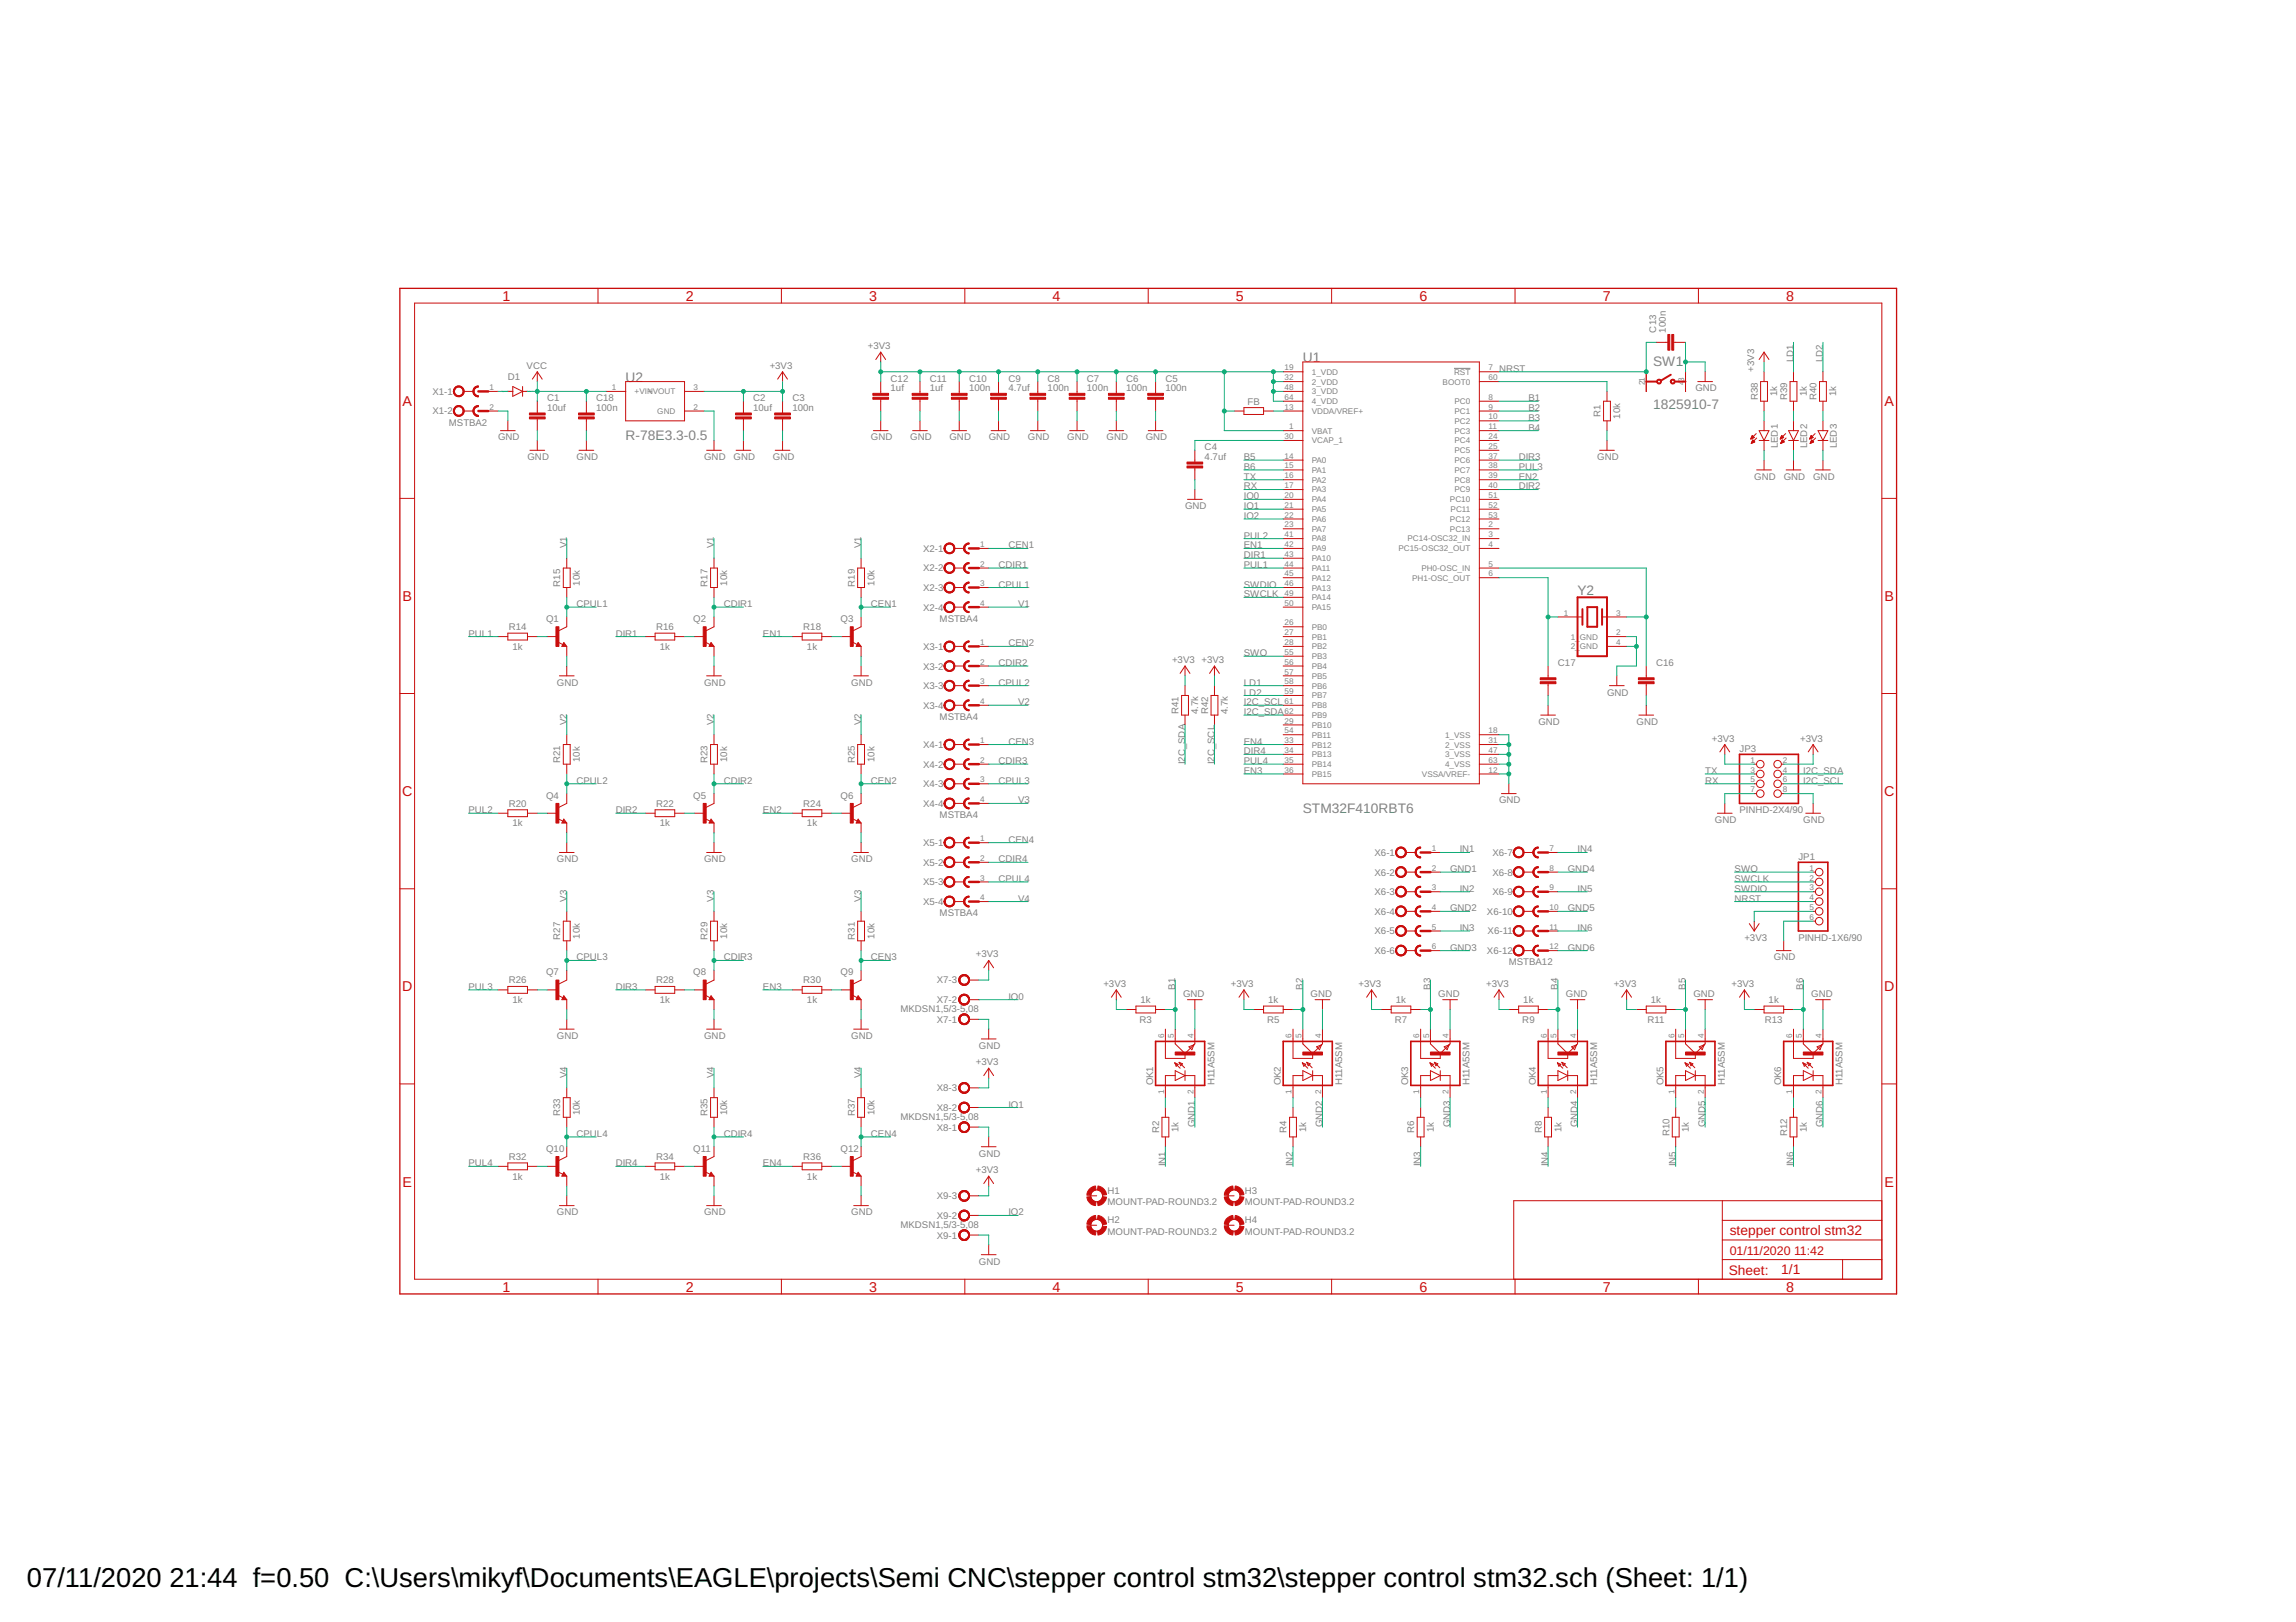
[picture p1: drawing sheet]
<svg xmlns="http://www.w3.org/2000/svg" width="297mm" height="210mm" viewBox="0 0 297 210" stroke-linecap="round" stroke-linejoin="round" font-family="sans-serif">
<defs><g id="words">
<g font-size="3.5">
<text x="3.5" y="205.4">07/11/2020</text>
<text x="21.9" y="205.4">21:44 f=0.50 C:\Users\mikyf\Documents\EAGLE\projects\Semi CNC\stepper control stm32\stepper control stm32.sch (Sheet: 1/1)</text>
</g>
<g font-size="1.8" fill="#c90d0c">
<text x="65" y="38.9">1</text>
<text x="88.7" y="38.9">2</text>
<text x="112.4" y="38.9">3</text>
<text x="136.2" y="38.9">4</text>
<text x="159.9" y="38.9">5</text>
<text x="183.6" y="38.9">6</text>
<text x="207.4" y="38.9">7</text>
<text x="231.1" y="38.9">8</text>
<text x="52.1" y="52.5">A</text>
<text x="243.8" y="52.5">A</text>
<text x="52.1" y="77.8">B</text>
<text x="243.8" y="77.8">B</text>
<text x="52" y="103">C</text>
<text x="243.8" y="103">C</text>
<text x="52" y="128.3">D</text>
<text x="243.8" y="128.3">D</text>
<text x="52.1" y="153.6">E</text>
<text x="243.8" y="153.6">E</text>
<text x="223.8" y="159.8">stepper control stm32</text>
<text x="65" y="167.2">1</text>
<text x="88.7" y="167.2">2</text>
<text x="112.4" y="167.2">3</text>
<text x="136.2" y="167.2">4</text>
<text x="159.9" y="167.2">5</text>
<text x="183.6" y="167.2">6</text>
<text x="207.4" y="167.2">7</text>
<text x="223.7" y="165">Sheet:</text>
<text x="230.4" y="164.9">1/1</text>
<text x="231.1" y="167.2">8</text>
</g>
<g font-size="1.8" fill="#808080">
<text x="168.5" y="46.8">U1</text>
<text x="213.9" y="47.3">SW1</text>
<text x="80.9" y="49.4">U2</text>
<text x="213.9" y="52.9">1825910-7</text>
<text x="80.9" y="57">R-78E3.3-0.5</text>
<text x="204.1" y="77.1">Y2</text>
<text x="168.5" y="105.2">STM32F410RBT6</text>
</g>
<g font-size="1.6" fill="#c90d0c">
<text x="223.8" y="162.4">01/11/2020</text>
<text x="232.1" y="162.4">11:42</text>
</g>
<g font-size="1.2" fill="#808080">
<text x="68.1" y="47.7">VCC</text>
<text x="99.6" y="47.7">+3V3</text>
<text x="112.3" y="45.2">+3V3</text>
<text x="214.3" y="43" transform="rotate(-90 214.3 43)">C13</text>
<text x="215.5" y="43" transform="rotate(-90 215.5 43)">100n</text>
<text x="232" y="46.8" transform="rotate(-90 232 46.8)">LD1</text>
<text x="235.8" y="46.8" transform="rotate(-90 235.8 46.8)">LD2</text>
<text x="55.9" y="51.1">X1-1</text>
<text x="55.9" y="53.6">X1-2</text>
<text x="65.7" y="49.1">D1</text>
<text x="70.8" y="53.2">10uf</text>
<text x="70.8" y="51.9">C1</text>
<text x="77.1" y="53.2">100n</text>
<text x="77.1" y="51.9">C18</text>
<text x="97.4" y="53.2">10uf</text>
<text x="97.4" y="51.9">C2</text>
<text x="102.5" y="53.2">100n</text>
<text x="102.5" y="51.9">C3</text>
<text x="115.2" y="50.6">1uf</text>
<text x="115.2" y="49.4">C12</text>
<text x="120.3" y="50.6">1uf</text>
<text x="120.3" y="49.4">C11</text>
<text x="125.4" y="50.6">100n</text>
<text x="125.4" y="49.4">C10</text>
<text x="130.5" y="50.6">4.7uf</text>
<text x="130.5" y="49.4">C9</text>
<text x="135.5" y="50.6">100n</text>
<text x="135.5" y="49.4">C8</text>
<text x="140.6" y="50.6">100n</text>
<text x="140.6" y="49.4">C7</text>
<text x="145.7" y="50.6">100n</text>
<text x="145.7" y="49.4">C6</text>
<text x="150.8" y="50.6">100n</text>
<text x="150.8" y="49.4">C5</text>
<text x="161.4" y="52.4">FB</text>
<text x="193.9" y="48.1">NRST</text>
<text x="197.7" y="51.9">B1</text>
<text x="197.7" y="53.2">B2</text>
<text x="207.1" y="54" transform="rotate(-90 207.1 54)">R1</text>
<text x="219.3" y="50.6">GND</text>
<text x="227" y="48.1" transform="rotate(-90 227 48.1)">+3V3</text>
<text x="227.4" y="51.8" transform="rotate(-90 227.4 51.8)">R38</text>
<text x="229.9" y="51.3" transform="rotate(-90 229.9 51.3)">1k</text>
<text x="231.2" y="51.8" transform="rotate(-90 231.2 51.8)">R39</text>
<text x="233.7" y="51.3" transform="rotate(-90 233.7 51.3)">1k</text>
<text x="235" y="51.8" transform="rotate(-90 235 51.8)">R40</text>
<text x="237.6" y="51.3" transform="rotate(-90 237.6 51.3)">1k</text>
<text x="58.1" y="55.1">MSTBA2</text>
<text x="64.4" y="57">GND</text>
<text x="68.2" y="59.5">GND</text>
<text x="74.6" y="59.5">GND</text>
<text x="91.1" y="59.5">GND</text>
<text x="94.9" y="59.5">GND</text>
<text x="100" y="59.5">GND</text>
<text x="112.7" y="57">GND</text>
<text x="117.8" y="57">GND</text>
<text x="122.8" y="57">GND</text>
<text x="127.9" y="57">GND</text>
<text x="133" y="57">GND</text>
<text x="138.1" y="57">GND</text>
<text x="143.2" y="57">GND</text>
<text x="148.2" y="57">GND</text>
<text x="155.8" y="59.5">4.7uf</text>
<text x="155.8" y="58.3">C4</text>
<text x="160.9" y="59.5">B5</text>
<text x="196.5" y="59.5">DIR3</text>
<text x="197.7" y="54.5">B3</text>
<text x="197.7" y="55.7">B4</text>
<text x="206.6" y="59.5">GND</text>
<text x="209.6" y="54.2" transform="rotate(-90 209.6 54.2)">10k</text>
<text x="230" y="58" transform="rotate(-90 230 58)">LED1</text>
<text x="233.8" y="58" transform="rotate(-90 233.8 58)">LED2</text>
<text x="237.6" y="58" transform="rotate(-90 237.6 58)">LED3</text>
<text x="153.3" y="65.9">GND</text>
<text x="160.9" y="60.8">B6</text>
<text x="160.9" y="62.1">TX</text>
<text x="160.9" y="63.3">RX</text>
<text x="160.9" y="64.6">IO0</text>
<text x="160.9" y="65.9">IO1</text>
<text x="196.5" y="63.3">DIR2</text>
<text x="196.5" y="60.8">PUL3</text>
<text x="196.5" y="62.1">EN2</text>
<text x="227" y="62.1">GND</text>
<text x="230.8" y="62.1">GND</text>
<text x="234.6" y="62.1">GND</text>
<text x="73.3" y="71" transform="rotate(-90 73.3 71)">V1</text>
<text x="92.4" y="71" transform="rotate(-90 92.4 71)">V1</text>
<text x="111.4" y="71" transform="rotate(-90 111.4 71)">V1</text>
<text x="119.4" y="71.4">X2-1</text>
<text x="130.5" y="71">CEN1</text>
<text x="160.9" y="71">EN1</text>
<text x="160.9" y="69.7">PUL2</text>
<text x="160.9" y="67.2">IO2</text>
<text x="72.5" y="75.9" transform="rotate(-90 72.5 75.9)">R15</text>
<text x="75" y="75.8" transform="rotate(-90 75 75.8)">10k</text>
<text x="91.5" y="75.9" transform="rotate(-90 91.5 75.9)">R17</text>
<text x="94.1" y="75.8" transform="rotate(-90 94.1 75.8)">10k</text>
<text x="110.6" y="75.9" transform="rotate(-90 110.6 75.9)">R19</text>
<text x="113.1" y="75.8" transform="rotate(-90 113.1 75.8)">10k</text>
<text x="119.4" y="73.9">X2-2</text>
<text x="119.4" y="76.5">X2-3</text>
<text x="129.2" y="73.5">CDIR1</text>
<text x="129.2" y="76">CPUL1</text>
<text x="160.9" y="76">SWDIO</text>
<text x="160.9" y="77.3">SWCLK</text>
<text x="160.9" y="73.5">PUL1</text>
<text x="160.9" y="72.2">DIR1</text>
<text x="60.6" y="82.4">PUL1</text>
<text x="65.8" y="81.6">R14</text>
<text x="70.7" y="80.5">Q1</text>
<text x="74.6" y="78.6">CPUL1</text>
<text x="79.7" y="82.4">DIR1</text>
<text x="84.9" y="81.6">R16</text>
<text x="89.7" y="80.5">Q2</text>
<text x="93.6" y="78.6">CDIR1</text>
<text x="98.7" y="82.4">EN1</text>
<text x="103.9" y="81.6">R18</text>
<text x="108.7" y="80.5">Q3</text>
<text x="112.7" y="78.6">CEN1</text>
<text x="119.4" y="79">X2-4</text>
<text x="121.6" y="80.5">MSTBA4</text>
<text x="130.5" y="83.7">CEN2</text>
<text x="131.7" y="78.6">V1</text>
<text x="66.3" y="84.1">1k</text>
<text x="72" y="88.7">GND</text>
<text x="85.4" y="84.1">1k</text>
<text x="91.1" y="88.7">GND</text>
<text x="104.4" y="84.1">1k</text>
<text x="110.1" y="88.7">GND</text>
<text x="119.4" y="84.1">X3-1</text>
<text x="119.4" y="86.6">X3-2</text>
<text x="119.4" y="89.2">X3-3</text>
<text x="129.2" y="86.2">CDIR2</text>
<text x="129.2" y="88.7">CPUL2</text>
<text x="151.6" y="85.8">+3V3</text>
<text x="155.4" y="85.8">+3V3</text>
<text x="160.9" y="84.9">SWO</text>
<text x="160.9" y="88.7">LD1</text>
<text x="201.6" y="86.2">C17</text>
<text x="214.3" y="86.2">C16</text>
<text x="73.3" y="93.8" transform="rotate(-90 73.3 93.8)">V2</text>
<text x="92.4" y="93.8" transform="rotate(-90 92.4 93.8)">V2</text>
<text x="111.4" y="93.8" transform="rotate(-90 111.4 93.8)">V2</text>
<text x="119.4" y="91.7">X3-4</text>
<text x="121.6" y="93.2">MSTBA4</text>
<text x="131.7" y="91.3">V2</text>
<text x="152.5" y="92.4" transform="rotate(-90 152.5 92.4)">R41</text>
<text x="155" y="92.5" transform="rotate(-90 155 92.5)">4.7k</text>
<text x="156.3" y="92.4" transform="rotate(-90 156.3 92.4)">R42</text>
<text x="158.8" y="92.5" transform="rotate(-90 158.8 92.5)">4.7k</text>
<text x="160.9" y="91.3">I2C_SCL</text>
<text x="160.9" y="92.5">I2C_SDA</text>
<text x="160.9" y="90">LD2</text>
<text x="199" y="93.8">GND</text>
<text x="207.9" y="90">GND</text>
<text x="211.7" y="93.8">GND</text>
<text x="221.5" y="96">+3V3</text>
<text x="232.9" y="96">+3V3</text>
<text x="72.5" y="98.8" transform="rotate(-90 72.5 98.8)">R21</text>
<text x="74.6" y="101.4">CPUL2</text>
<text x="75" y="98.6" transform="rotate(-90 75 98.6)">10k</text>
<text x="91.5" y="98.8" transform="rotate(-90 91.5 98.8)">R23</text>
<text x="93.6" y="101.4">CDIR2</text>
<text x="94.1" y="98.6" transform="rotate(-90 94.1 98.6)">10k</text>
<text x="110.6" y="98.8" transform="rotate(-90 110.6 98.8)">R25</text>
<text x="112.7" y="101.4">CEN2</text>
<text x="113.1" y="98.6" transform="rotate(-90 113.1 98.6)">10k</text>
<text x="119.4" y="96.8">X4-1</text>
<text x="119.4" y="99.3">X4-2</text>
<text x="119.4" y="101.9">X4-3</text>
<text x="129.2" y="101.4">CPUL3</text>
<text x="129.2" y="98.9">CDIR3</text>
<text x="130.5" y="96.4">CEN3</text>
<text x="153.3" y="98.9" transform="rotate(-90 153.3 98.9)">I2C_SDA</text>
<text x="157.1" y="98.9" transform="rotate(-90 157.1 98.9)">I2C_SCL</text>
<text x="160.9" y="100.2">EN3</text>
<text x="160.9" y="98.9">PUL4</text>
<text x="160.9" y="97.6">DIR4</text>
<text x="160.9" y="96.4">EN4</text>
<text x="220.6" y="100.2">TX</text>
<text x="220.6" y="101.4">RX</text>
<text x="225" y="97.3">JP3</text>
<text x="233.3" y="101.4">I2C_SCL</text>
<text x="233.3" y="100.2">I2C_SDA</text>
<text x="60.6" y="105.2">PUL2</text>
<text x="65.8" y="104.4">R20</text>
<text x="66.3" y="107">1k</text>
<text x="70.7" y="103.3">Q4</text>
<text x="79.7" y="105.2">DIR2</text>
<text x="84.9" y="104.4">R22</text>
<text x="85.4" y="107">1k</text>
<text x="89.7" y="103.3">Q5</text>
<text x="98.7" y="105.2">EN2</text>
<text x="103.9" y="104.4">R24</text>
<text x="104.4" y="107">1k</text>
<text x="108.7" y="103.3">Q6</text>
<text x="119.4" y="104.4">X4-4</text>
<text x="121.6" y="105.9">MSTBA4</text>
<text x="131.7" y="104">V3</text>
<text x="193.9" y="104">GND</text>
<text x="221.9" y="106.5">GND</text>
<text x="225" y="105.2">PINHD-2X4/90</text>
<text x="233.3" y="106.5">GND</text>
<text x="72" y="111.6">GND</text>
<text x="91.1" y="111.6">GND</text>
<text x="110.1" y="111.6">GND</text>
<text x="119.4" y="109.5">X5-1</text>
<text x="119.4" y="112">X5-2</text>
<text x="129.2" y="111.6">CDIR4</text>
<text x="130.5" y="109">CEN4</text>
<text x="177.8" y="110.8">X6-1</text>
<text x="177.8" y="113.3">X6-2</text>
<text x="187.6" y="112.9">GND1</text>
<text x="188.9" y="110.3">IN1</text>
<text x="193.1" y="110.8">X6-7</text>
<text x="193.1" y="113.3">X6-8</text>
<text x="202.8" y="112.9">GND4</text>
<text x="204.1" y="110.3">IN4</text>
<text x="224.4" y="112.9">SWO</text>
<text x="232.7" y="111.3">JP1</text>
<text x="73.3" y="116.7" transform="rotate(-90 73.3 116.7)">V3</text>
<text x="92.4" y="116.7" transform="rotate(-90 92.4 116.7)">V3</text>
<text x="111.4" y="116.7" transform="rotate(-90 111.4 116.7)">V3</text>
<text x="119.4" y="114.6">X5-3</text>
<text x="119.4" y="117.1">X5-4</text>
<text x="121.6" y="118.6">MSTBA4</text>
<text x="129.2" y="114.1">CPUL4</text>
<text x="131.7" y="116.7">V4</text>
<text x="177.8" y="115.8">X6-3</text>
<text x="177.8" y="118.4">X6-4</text>
<text x="187.6" y="117.9">GND2</text>
<text x="188.9" y="115.4">IN2</text>
<text x="192.4" y="118.4">X6-10</text>
<text x="193.1" y="115.8">X6-9</text>
<text x="202.8" y="117.9">GND5</text>
<text x="204.1" y="115.4">IN5</text>
<text x="224.4" y="116.7">NRST</text>
<text x="224.4" y="115.4">SWDIO</text>
<text x="224.4" y="114.1">SWCLK</text>
<text x="72.5" y="121.6" transform="rotate(-90 72.5 121.6)">R27</text>
<text x="74.6" y="124.3">CPUL3</text>
<text x="75" y="121.5" transform="rotate(-90 75 121.5)">10k</text>
<text x="91.5" y="121.6" transform="rotate(-90 91.5 121.6)">R29</text>
<text x="93.6" y="124.3">CDIR3</text>
<text x="94.1" y="121.5" transform="rotate(-90 94.1 121.5)">10k</text>
<text x="110.6" y="121.6" transform="rotate(-90 110.6 121.6)">R31</text>
<text x="112.7" y="124.3">CEN3</text>
<text x="113.1" y="121.5" transform="rotate(-90 113.1 121.5)">10k</text>
<text x="126.2" y="123.9">+3V3</text>
<text x="177.8" y="120.9">X6-5</text>
<text x="177.8" y="123.5">X6-6</text>
<text x="187.6" y="123">GND3</text>
<text x="188.9" y="120.5">IN3</text>
<text x="192.4" y="123.5">X6-12</text>
<text x="192.5" y="120.9">X6-11</text>
<text x="195.2" y="124.9">MSTBA12</text>
<text x="202.8" y="123">GND6</text>
<text x="204.1" y="120.5">IN6</text>
<text x="225.7" y="121.7">+3V3</text>
<text x="229.5" y="124.3">GND</text>
<text x="232.7" y="121.7">PINHD-1X6/90</text>
<text x="60.6" y="128.1">PUL3</text>
<text x="65.8" y="127.3">R26</text>
<text x="66.3" y="129.8">1k</text>
<text x="70.7" y="126.2">Q7</text>
<text x="79.7" y="128.1">DIR3</text>
<text x="84.9" y="127.3">R28</text>
<text x="85.4" y="129.8">1k</text>
<text x="89.7" y="126.2">Q8</text>
<text x="98.7" y="128.1">EN3</text>
<text x="103.9" y="127.3">R30</text>
<text x="104.4" y="129.8">1k</text>
<text x="108.7" y="126.2">Q9</text>
<text x="116.5" y="130.9">MKDSN1,5/3-5,08</text>
<text x="121.2" y="129.8">X7-2</text>
<text x="121.2" y="127.3">X7-3</text>
<text x="130.5" y="129.4">IO0</text>
<text x="142.7" y="127.7">+3V3</text>
<text x="147.6" y="129.8">1k</text>
<text x="152" y="128.1" transform="rotate(-90 152 128.1)">B1</text>
<text x="153.1" y="129">GND</text>
<text x="159.3" y="127.7">+3V3</text>
<text x="164.1" y="129.8">1k</text>
<text x="168.5" y="128.1" transform="rotate(-90 168.5 128.1)">B2</text>
<text x="169.6" y="129">GND</text>
<text x="175.8" y="127.7">+3V3</text>
<text x="180.6" y="129.8">1k</text>
<text x="185.1" y="128.1" transform="rotate(-90 185.1 128.1)">B3</text>
<text x="186.1" y="129">GND</text>
<text x="192.3" y="127.7">+3V3</text>
<text x="197.1" y="129.8">1k</text>
<text x="201.6" y="128.1" transform="rotate(-90 201.6 128.1)">B4</text>
<text x="202.6" y="129">GND</text>
<text x="208.8" y="127.7">+3V3</text>
<text x="213.6" y="129.8">1k</text>
<text x="218.1" y="128.1" transform="rotate(-90 218.1 128.1)">B5</text>
<text x="219.1" y="129">GND</text>
<text x="224" y="127.7">+3V3</text>
<text x="228.8" y="129.8">1k</text>
<text x="233.3" y="128.1" transform="rotate(-90 233.3 128.1)">B6</text>
<text x="234.3" y="129">GND</text>
<text x="72" y="134.4">GND</text>
<text x="91.1" y="134.4">GND</text>
<text x="110.1" y="134.4">GND</text>
<text x="121.2" y="132.3">X7-1</text>
<text x="126.2" y="137.9">+3V3</text>
<text x="126.6" y="135.7">GND</text>
<text x="147.4" y="132.3">R3</text>
<text x="163.9" y="132.3">R5</text>
<text x="180.4" y="132.3">R7</text>
<text x="196.9" y="132.3">R9</text>
<text x="213.1" y="132.3">R11</text>
<text x="228.3" y="132.3">R13</text>
<text x="73.3" y="139.5" transform="rotate(-90 73.3 139.5)">V4</text>
<text x="92.4" y="139.5" transform="rotate(-90 92.4 139.5)">V4</text>
<text x="111.4" y="139.5" transform="rotate(-90 111.4 139.5)">V4</text>
<text x="121.2" y="143.8">X8-2</text>
<text x="121.2" y="141.2">X8-3</text>
<text x="130.5" y="143.3">IO1</text>
<text x="149.2" y="140.5" transform="rotate(-90 149.2 140.5)">OK1</text>
<text x="157.1" y="140.5" transform="rotate(-90 157.1 140.5)">H11A5SM</text>
<text x="165.7" y="140.5" transform="rotate(-90 165.7 140.5)">OK2</text>
<text x="173.6" y="140.5" transform="rotate(-90 173.6 140.5)">H11A5SM</text>
<text x="182.2" y="140.5" transform="rotate(-90 182.2 140.5)">OK3</text>
<text x="190.1" y="140.5" transform="rotate(-90 190.1 140.5)">H11A5SM</text>
<text x="198.7" y="140.5" transform="rotate(-90 198.7 140.5)">OK4</text>
<text x="206.6" y="140.5" transform="rotate(-90 206.6 140.5)">H11A5SM</text>
<text x="215.2" y="140.5" transform="rotate(-90 215.2 140.5)">OK5</text>
<text x="223.1" y="140.5" transform="rotate(-90 223.1 140.5)">H11A5SM</text>
<text x="230.4" y="140.5" transform="rotate(-90 230.4 140.5)">OK6</text>
<text x="238.4" y="140.5" transform="rotate(-90 238.4 140.5)">H11A5SM</text>
<text x="70.7" y="149">Q10</text>
<text x="72.5" y="144.5" transform="rotate(-90 72.5 144.5)">R33</text>
<text x="74.6" y="147.1">CPUL4</text>
<text x="75" y="144.3" transform="rotate(-90 75 144.3)">10k</text>
<text x="89.7" y="149">Q11</text>
<text x="91.5" y="144.5" transform="rotate(-90 91.5 144.5)">R35</text>
<text x="93.6" y="147.1">CDIR4</text>
<text x="94.1" y="144.3" transform="rotate(-90 94.1 144.3)">10k</text>
<text x="108.7" y="149">Q12</text>
<text x="110.6" y="144.5" transform="rotate(-90 110.6 144.5)">R37</text>
<text x="112.7" y="147.1">CEN4</text>
<text x="113.1" y="144.3" transform="rotate(-90 113.1 144.3)">10k</text>
<text x="116.5" y="144.9">MKDSN1,5/3-5,08</text>
<text x="121.2" y="146.3">X8-1</text>
<text x="126.6" y="149.7">GND</text>
<text x="149.9" y="146.7" transform="rotate(-90 149.9 146.7)">R2</text>
<text x="152.5" y="146.5" transform="rotate(-90 152.5 146.5)">1k</text>
<text x="154.6" y="145.9" transform="rotate(-90 154.6 145.9)">GND1</text>
<text x="166.4" y="146.7" transform="rotate(-90 166.4 146.7)">R4</text>
<text x="169" y="146.5" transform="rotate(-90 169 146.5)">1k</text>
<text x="171.1" y="145.9" transform="rotate(-90 171.1 145.9)">GND2</text>
<text x="183" y="146.7" transform="rotate(-90 183 146.7)">R6</text>
<text x="185.5" y="146.5" transform="rotate(-90 185.5 146.5)">1k</text>
<text x="187.6" y="145.9" transform="rotate(-90 187.6 145.9)">GND3</text>
<text x="199.5" y="146.7" transform="rotate(-90 199.5 146.7)">R8</text>
<text x="202" y="146.5" transform="rotate(-90 202 146.5)">1k</text>
<text x="204.1" y="145.9" transform="rotate(-90 204.1 145.9)">GND4</text>
<text x="216" y="147" transform="rotate(-90 216 147)">R10</text>
<text x="218.5" y="146.5" transform="rotate(-90 218.5 146.5)">1k</text>
<text x="220.6" y="145.9" transform="rotate(-90 220.6 145.9)">GND5</text>
<text x="231.2" y="147" transform="rotate(-90 231.2 147)">R12</text>
<text x="233.7" y="146.5" transform="rotate(-90 233.7 146.5)">1k</text>
<text x="235.8" y="145.9" transform="rotate(-90 235.8 145.9)">GND6</text>
<text x="60.6" y="150.9">PUL4</text>
<text x="65.8" y="150.1">R32</text>
<text x="66.3" y="152.7">1k</text>
<text x="79.7" y="150.9">DIR4</text>
<text x="84.9" y="150.1">R34</text>
<text x="85.4" y="152.7">1k</text>
<text x="98.7" y="150.9">EN4</text>
<text x="103.9" y="150.1">R36</text>
<text x="104.4" y="152.7">1k</text>
<text x="121.2" y="155.2">X9-3</text>
<text x="126.2" y="151.8">+3V3</text>
<text x="143.3" y="156">MOUNT-PAD-ROUND3.2</text>
<text x="143.3" y="154.5">H1</text>
<text x="150.8" y="150.9" transform="rotate(-90 150.8 150.9)">IN1</text>
<text x="161.1" y="156">MOUNT-PAD-ROUND3.2</text>
<text x="161.1" y="154.5">H3</text>
<text x="167.3" y="150.9" transform="rotate(-90 167.3 150.9)">IN2</text>
<text x="183.8" y="150.9" transform="rotate(-90 183.8 150.9)">IN3</text>
<text x="200.3" y="150.9" transform="rotate(-90 200.3 150.9)">IN4</text>
<text x="216.8" y="150.9" transform="rotate(-90 216.8 150.9)">IN5</text>
<text x="232" y="150.9" transform="rotate(-90 232 150.9)">IN6</text>
<text x="72" y="157.3">GND</text>
<text x="91.1" y="157.3">GND</text>
<text x="110.1" y="157.3">GND</text>
<text x="116.5" y="158.9">MKDSN1,5/3-5,08</text>
<text x="121.2" y="160.3">X9-1</text>
<text x="121.2" y="157.7">X9-2</text>
<text x="130.5" y="157.3">IO2</text>
<text x="143.3" y="159.8">MOUNT-PAD-ROUND3.2</text>
<text x="143.3" y="158.3">H2</text>
<text x="161.1" y="159.8">MOUNT-PAD-ROUND3.2</text>
<text x="161.1" y="158.3">H4</text>
<text x="126.6" y="163.6">GND</text>
</g>
<g font-size="1.1" fill="#808080">
<text x="166.2" y="47.9">19</text>
<text x="192.6" y="47.9">7</text>
<text x="63.3" y="50.5">1</text>
<text x="63.3" y="53">2</text>
<text x="79.2" y="50.5">1</text>
<text x="82.1" y="51">+VIN</text>
<text x="83.8" y="51">+VOUT</text>
<text x="85" y="53.6">GND</text>
<text x="89.7" y="50.5">3</text>
<text x="89.7" y="53">2</text>
<text x="166.2" y="49.2">32</text>
<text x="166.2" y="50.5">48</text>
<text x="166.2" y="51.7">64</text>
<text x="166.2" y="53">13</text>
<text x="169.7" y="48.5">1_VDD</text>
<text x="169.7" y="49.8">2_VDD</text>
<text x="169.7" y="51">3_VDD</text>
<text x="169.7" y="52.3">4_VDD</text>
<text x="169.7" y="53.6">VDDA/VREF+</text>
<text x="186.6" y="49.8">BOOT0</text>
<text x="188.1" y="48.5">RST</text>
<text x="188.2" y="52.3">PC0</text>
<text x="188.2" y="53.6">PC1</text>
<text x="192.6" y="51.7">8</text>
<text x="192.6" y="53">9</text>
<text x="192.6" y="49.2">60</text>
<text x="212.8" y="49.9" transform="rotate(-90 212.8 49.9)">21</text>
<text x="217.9" y="49.9" transform="rotate(-90 217.9 49.9)">43</text>
<text x="166.2" y="59.4">14</text>
<text x="166.2" y="56.8">30</text>
<text x="166.8" y="55.5">1</text>
<text x="169.7" y="59.9">PA0</text>
<text x="169.7" y="56.1">VBAT</text>
<text x="169.7" y="57.4">VCAP_1</text>
<text x="188.2" y="54.8">PC2</text>
<text x="188.2" y="56.1">PC3</text>
<text x="188.2" y="57.4">PC4</text>
<text x="188.2" y="58.6">PC5</text>
<text x="188.2" y="59.9">PC6</text>
<text x="192.6" y="54.3">10</text>
<text x="192.6" y="55.5">11</text>
<text x="192.6" y="56.8">24</text>
<text x="192.6" y="58.1">25</text>
<text x="192.6" y="59.4">37</text>
<text x="166.2" y="60.6">15</text>
<text x="166.2" y="61.9">16</text>
<text x="166.2" y="63.2">17</text>
<text x="166.2" y="64.4">20</text>
<text x="166.2" y="65.7">21</text>
<text x="169.7" y="61.2">PA1</text>
<text x="169.7" y="62.5">PA2</text>
<text x="169.7" y="63.7">PA3</text>
<text x="169.7" y="65">PA4</text>
<text x="187.6" y="65">PC10</text>
<text x="188.2" y="61.2">PC7</text>
<text x="188.2" y="62.5">PC8</text>
<text x="188.2" y="63.7">PC9</text>
<text x="192.6" y="60.6">38</text>
<text x="192.6" y="61.9">39</text>
<text x="192.6" y="63.2">40</text>
<text x="192.6" y="64.4">51</text>
<text x="192.6" y="65.7">52</text>
<text x="126.8" y="70.8">1</text>
<text x="166.2" y="67">22</text>
<text x="166.2" y="68.2">23</text>
<text x="166.2" y="69.5">41</text>
<text x="166.2" y="70.8">42</text>
<text x="169.7" y="66.3">PA5</text>
<text x="169.7" y="67.5">PA6</text>
<text x="169.7" y="68.8">PA7</text>
<text x="169.7" y="70.1">PA8</text>
<text x="169.7" y="71.3">PA9</text>
<text x="180.9" y="71.3">PC15-OSC32_OUT</text>
<text x="182.1" y="70.1">PC14-OSC32_IN</text>
<text x="187.6" y="67.5">PC12</text>
<text x="187.6" y="68.8">PC13</text>
<text x="187.7" y="66.3">PC11</text>
<text x="192.6" y="67">53</text>
<text x="192.6" y="68.2">2</text>
<text x="192.6" y="69.5">3</text>
<text x="192.6" y="70.8">4</text>
<text x="126.8" y="73.3">2</text>
<text x="126.8" y="75.9">3</text>
<text x="166.2" y="72.1">43</text>
<text x="166.2" y="73.3">44</text>
<text x="166.2" y="74.6">45</text>
<text x="166.2" y="75.9">46</text>
<text x="166.2" y="77.1">49</text>
<text x="169.7" y="72.6">PA10</text>
<text x="169.7" y="73.9">PA11</text>
<text x="169.7" y="75.2">PA12</text>
<text x="169.7" y="76.4">PA13</text>
<text x="169.7" y="77.7">PA14</text>
<text x="182.7" y="75.2">PH1-OSC_OUT</text>
<text x="183.9" y="73.9">PH0-OSC_IN</text>
<text x="192.6" y="73.3">5</text>
<text x="192.6" y="74.6">6</text>
<text x="126.8" y="78.4">4</text>
<text x="126.8" y="83.5">1</text>
<text x="166.2" y="78.4">50</text>
<text x="166.2" y="80.9">26</text>
<text x="166.2" y="82.2">27</text>
<text x="166.2" y="83.5">28</text>
<text x="169.7" y="79">PA15</text>
<text x="169.7" y="81.5">PB0</text>
<text x="169.7" y="82.8">PB1</text>
<text x="202.3" y="79.7">1</text>
<text x="203.2" y="82.8">1_GND</text>
<text x="209.1" y="79.7">3</text>
<text x="209.1" y="82.2">2</text>
<text x="209.1" y="83.5">4</text>
<text x="126.8" y="86">2</text>
<text x="126.8" y="88.6">3</text>
<text x="166.2" y="84.7">55</text>
<text x="166.2" y="86">56</text>
<text x="166.2" y="87.3">57</text>
<text x="166.2" y="88.6">58</text>
<text x="166.2" y="89.8">59</text>
<text x="169.7" y="84">PB2</text>
<text x="169.7" y="85.3">PB3</text>
<text x="169.7" y="86.6">PB4</text>
<text x="169.7" y="87.8">PB5</text>
<text x="169.7" y="89.1">PB6</text>
<text x="203.2" y="84">2_GND</text>
<text x="126.8" y="91.1">4</text>
<text x="166.2" y="91.1">61</text>
<text x="166.2" y="92.4">62</text>
<text x="166.2" y="93.6">29</text>
<text x="166.2" y="94.9">54</text>
<text x="169.7" y="90.4">PB7</text>
<text x="169.7" y="91.7">PB8</text>
<text x="169.7" y="92.9">PB9</text>
<text x="169.7" y="94.2">PB10</text>
<text x="169.7" y="95.5">PB11</text>
<text x="187" y="95.5">1_VSS</text>
<text x="192.6" y="94.9">18</text>
<text x="126.8" y="96.2">1</text>
<text x="126.8" y="98.7">2</text>
<text x="126.8" y="101.3">3</text>
<text x="166.2" y="96.2">33</text>
<text x="166.2" y="97.4">34</text>
<text x="166.2" y="98.7">35</text>
<text x="166.2" y="100">36</text>
<text x="169.7" y="96.7">PB12</text>
<text x="169.7" y="98">PB13</text>
<text x="169.7" y="99.3">PB14</text>
<text x="169.7" y="100.5">PB15</text>
<text x="184" y="100.5">VSSA/VREF-</text>
<text x="187" y="96.7">2_VSS</text>
<text x="187" y="98">3_VSS</text>
<text x="187" y="99.3">4_VSS</text>
<text x="192.6" y="96.2">31</text>
<text x="192.6" y="97.4">47</text>
<text x="192.6" y="98.7">63</text>
<text x="192.6" y="100">12</text>
<text x="226.5" y="98.7">1</text>
<text x="226.5" y="100">3</text>
<text x="226.5" y="101.3">5</text>
<text x="230.7" y="98.7">2</text>
<text x="230.7" y="100">4</text>
<text x="230.7" y="101.3">6</text>
<text x="126.8" y="103.8">4</text>
<text x="226.5" y="102.5">7</text>
<text x="230.7" y="102.5">8</text>
<text x="126.8" y="108.9">1</text>
<text x="126.8" y="111.4">2</text>
<text x="126.8" y="113.9">3</text>
<text x="185.2" y="110.1">1</text>
<text x="185.2" y="112.7">2</text>
<text x="200.5" y="110.1">7</text>
<text x="200.5" y="112.7">8</text>
<text x="234.1" y="112.7">1</text>
<text x="234.1" y="113.9">2</text>
<text x="126.8" y="116.5">4</text>
<text x="185.2" y="115.2">3</text>
<text x="185.2" y="117.8">4</text>
<text x="200.5" y="115.2">9</text>
<text x="200.5" y="117.8">10</text>
<text x="234.1" y="115.2">3</text>
<text x="234.1" y="116.5">4</text>
<text x="234.1" y="117.8">5</text>
<text x="234.1" y="119">6</text>
<text x="185.2" y="120.3">5</text>
<text x="185.2" y="122.8">6</text>
<text x="200.5" y="120.3">11</text>
<text x="200.5" y="122.8">12</text>
<text x="150.6" y="134.3" transform="rotate(-90 150.6 134.3)">6</text>
<text x="151.9" y="134.3" transform="rotate(-90 151.9 134.3)">5</text>
<text x="154.4" y="134.3" transform="rotate(-90 154.4 134.3)">4</text>
<text x="167.1" y="134.3" transform="rotate(-90 167.1 134.3)">6</text>
<text x="168.4" y="134.3" transform="rotate(-90 168.4 134.3)">5</text>
<text x="170.9" y="134.3" transform="rotate(-90 170.9 134.3)">4</text>
<text x="183.6" y="134.3" transform="rotate(-90 183.6 134.3)">6</text>
<text x="184.9" y="134.3" transform="rotate(-90 184.9 134.3)">5</text>
<text x="187.4" y="134.3" transform="rotate(-90 187.4 134.3)">4</text>
<text x="200.1" y="134.3" transform="rotate(-90 200.1 134.3)">6</text>
<text x="201.4" y="134.3" transform="rotate(-90 201.4 134.3)">5</text>
<text x="203.9" y="134.3" transform="rotate(-90 203.9 134.3)">4</text>
<text x="216.6" y="134.3" transform="rotate(-90 216.6 134.3)">6</text>
<text x="217.9" y="134.3" transform="rotate(-90 217.9 134.3)">5</text>
<text x="220.4" y="134.3" transform="rotate(-90 220.4 134.3)">4</text>
<text x="231.9" y="134.3" transform="rotate(-90 231.9 134.3)">6</text>
<text x="233.1" y="134.3" transform="rotate(-90 233.1 134.3)">5</text>
<text x="235.7" y="134.3" transform="rotate(-90 235.7 134.3)">4</text>
<text x="150.6" y="141.6" transform="rotate(-90 150.6 141.6)">1</text>
<text x="154.4" y="141.6" transform="rotate(-90 154.4 141.6)">2</text>
<text x="167.1" y="141.6" transform="rotate(-90 167.1 141.6)">1</text>
<text x="170.9" y="141.6" transform="rotate(-90 170.9 141.6)">2</text>
<text x="183.6" y="141.6" transform="rotate(-90 183.6 141.6)">1</text>
<text x="187.4" y="141.6" transform="rotate(-90 187.4 141.6)">2</text>
<text x="200.1" y="141.6" transform="rotate(-90 200.1 141.6)">1</text>
<text x="203.9" y="141.6" transform="rotate(-90 203.9 141.6)">2</text>
<text x="216.6" y="141.6" transform="rotate(-90 216.6 141.6)">1</text>
<text x="220.4" y="141.6" transform="rotate(-90 220.4 141.6)">2</text>
<text x="231.9" y="141.6" transform="rotate(-90 231.9 141.6)">1</text>
<text x="235.7" y="141.6" transform="rotate(-90 235.7 141.6)">2</text>
</g>
<g font-size=".3" fill="#808080">
<text x="64.9" y="50.8">SpiceOrder 1</text>
<text x="67.4" y="50.8">SpiceOrder 2</text>
</g>
</g></defs>
<path d="M188.1 47.7h2.1" fill="none" stroke="#808080" stroke-width=".13"/>
<g fill="none" stroke="#c90d0c" stroke-width=".13">
<path d="M53.6 39.2h189.9v126.3h-189.9zM77.4 37.3v1.9M101.1 37.3v1.9M124.8 37.3v1.9M148.5 37.3v1.9M172.3 37.3v1.9M196 37.3v1.9M219.7 37.3v1.9M60 50.7h1.3M60 53.2h1.3M63.2 50.7h1.2M63.2 53.2h1.2"/>
<path d="M64.7 55.7h2M65.7 50.7h.6M65.7 54.5v1.2M66.3 50l1.3 .7-1.3 .6zM67.6 50.7h.6M67.6 50v1.3M68.6 58.3h1.9M69.5 48.1v1.3M69.5 51.9v1.5M69.5 54.2v1.5M69.5 57v1.3M69.5 48.1l.6 1"/>
<path d="M69.5 48.1l-.6 1M74.9 58.3h1.9M75.9 51.9v1.5M75.9 54.2v1.5M75.9 57v1.3M78.4 50.7h2.6M80.9 49.4h7.7v5.1h-7.7zM91.1 50.7h-2.5M91.1 53.2h-2.5M91.4 58.3h1.9M92.4 57v1.3M95.2 58.3h1.9"/>
<path d="M96.2 51.9v1.5M96.2 54.2v1.5M96.2 57v1.3M100.3 58.3h1.9M101.2 48.1v1.3M101.2 51.9v1.5M101.2 54.2v1.5M101.2 57v1.3M101.2 48.1l.7 1M101.2 48.1l-.6 1M113 55.7h1.9M113.9 45.6l.7 .9"/>
<path d="M113.9 45.6l-.6 .9M113.9 45.6v1.2M113.9 49.4v1.5M113.9 51.7v1.5M113.9 54.5v1.2M118.1 55.7h1.9M119 49.4v1.5M119 51.7v1.5M119 54.5v1.2M123.1 55.7h2M124.1 49.4v1.5M124.1 51.7v1.5"/>
<path d="M124.1 54.5v1.2M128.2 55.7h1.9M129.2 49.4v1.5M129.2 51.7v1.5M129.2 54.5v1.2M133.3 55.7h1.9M134.3 49.4v1.5M134.3 51.7v1.5M134.3 54.5v1.2M138.4 55.7h1.9M139.3 49.4v1.5M139.3 51.7v1.5"/>
<path d="M139.3 54.5v1.2M143.5 55.7h1.9M144.4 49.4v1.5M144.4 51.7v1.5M144.4 54.5v1.2M148.5 55.7h2M149.5 49.4v1.5M149.5 51.7v1.5M149.5 54.5v1.2M154.6 58.3v1.5M159.7 53.2h1.2M160.9 52.7h2.6v.9h-2.6z"/>
<path d="M163.5 53.2h1.2M166 48.1h2.6M166 49.4h2.6M166 50.7h2.6M166 51.9h2.6M166 53.2h2.6M166 59.5l2.6 .1M166 55.7l2.6 .1M166 57h2.6M168.6 46.8h22.8v54.6h-22.8zM193.9 51.9h-2.5M193.9 53.2h-2.5"/>
<path d="M193.9 54.5h-2.5M193.9 55.7l-2.5 .1M193.9 57h-2.5M193.9 58.3h-2.5M193.9 59.5l-2.5 .1M193.9 48.1h-2.5M193.9 49.4h-2.5M206.9 58.3h2M207.5 51.9h.8v2.6h-.8zM207.9 50.7v1.2M207.9 54.5v1.2M207.9 57v1.3"/>
<path d="M213 48.1v2.6M214.2 44.3h1.6M216.5 44.3h1.6M218.1 48.1v2.6M219.6 49.4h2M220.6 48.1v1.3M226.5 56.8h.1M226.5 56.7h.2M226.5 56.7h.3M226.6 56.6h.3M226.6 57.4h.1M226.6 57.3h.1"/>
<path d="M226.6 57.3h.2M226.6 56.5h.2M226.6 57.2h.3M226.7 56.5h.1M226.7 57.2h.3M226.7 56.4h.1M226.7 57.1h.3M226.7 56.4l-.2 .4M226.7 56.4l.2 .2-.4 .2M226.7 57.1h.2M226.7 57h.2M226.7 57h.1"/>
<path d="M226.8 57h.1M227 57.2l-.2-.3-.2 .5M227 57.2l-.4 .2M227.2 56.1l-.7 .7M227.3 56.7l-.7 .7M227.6 55.7h1.3l-.7 1.3zM227.6 57h1.3M227.8 49.4h.9v2.5h-.9zM228.2 45.6v1.2M228.2 48.1v1.3M228.2 51.9v1.3M228.2 54.5v1.2"/>
<path d="M228.2 57v1.3M228.2 59.5v1.3M228.2 45.6l.7 .9M228.2 45.6l-.6 .9M230.3 56.8h.1M230.3 56.7h.2M230.4 56.7h.2M230.4 56.6h.3M230.4 57.4h.1M230.4 57.3h.1M230.4 57.3h.2M230.4 56.5h.3"/>
<path d="M230.4 57.2h.3M230.5 56.5h.1M230.5 57.2h.3M230.5 56.4h.1M230.5 57.1h.3M230.5 57.1h.2M230.5 56.4l-.2 .4M230.5 56.4l.3 .2-.5 .2M230.5 57h.2M230.5 57h.1M230.6 57h.1M230.8 57.2l-.2-.3-.2 .5"/>
<path d="M230.8 57.2l-.4 .2M231 56.1l-.7 .7M231.1 56.7l-.7 .7M231.4 55.7h1.3l-.7 1.3zM231.4 57h1.3M231.6 49.4h.9v2.5h-.9zM232 48.1v1.3M232 51.9v1.3M232 54.5v1.2M232 57v1.3M232 59.5v1.3M234.1 56.8h.1"/>
<path d="M234.1 56.7h.2M234.2 56.7h.2M234.2 56.6h.3M234.2 57.4h.1M234.2 57.3h.1M234.2 57.3h.2M234.3 56.5h.2M234.3 57.2h.2M234.3 56.5h.1M234.3 57.2h.3M234.3 56.4h.1M234.3 57.1h.3"/>
<path d="M234.3 57.1h.2M234.3 56.4l-.2 .4M234.3 56.4l.3 .2-.5 .2M234.3 57h.2M234.4 57h.1M234.6 57.2l-.2-.3-.2 .5M234.6 57.2l-.4 .2M234.8 56.1l-.7 .7M234.9 56.7l-.7 .7M235.2 55.7h1.3l-.7 1.3zM235.2 57h1.3M235.4 49.4h.9v2.5h-.9z"/>
<path d="M235.8 48.1v1.3M235.8 51.9v1.3M235.8 54.5v1.2M235.8 57v1.3M235.8 59.5v1.3M51.7 64.5h1.9M72.9 73.5h.9v2.5h-.9zM73.3 79.8v1.3l-1 .5M73.3 72.2v1.3M73.3 76v1.3M91.9 73.5h.9v2.5h-.9zM92.4 72.2v1.3"/>
<path d="M92.4 76v1.3M92.4 79.8v1.3l-1 .5M111 73.5h.8v2.5h-.8zM111.4 79.8v1.3l-1 .5M111.4 72.2v1.3M111.4 76v1.3M123.5 71h1.2M123.5 73.5h1.2M123.5 76h1.2M123.5 78.6h1.2M126.6 71h1.3M126.6 73.5h1.3"/>
<path d="M126.6 76h1.3M126.6 78.6h1.3M153.6 64.6h1.9M154.6 60.6v1.5M154.6 63.4v1.2M166 60.8h2.6M166 62.1h2.6M166 63.4h2.6M166 64.6h2.6M166 65.9h2.6M166 67.2h2.6M166 68.4l2.6 .1"/>
<path d="M166 69.7h2.6M166 71h2.6M166 72.2l2.6 .1M166 73.5h2.6M166 74.8h2.6M166 76l2.6 .1M166 77.3h2.6M166 78.6h2.6M193.9 60.8h-2.5M193.9 62.1h-2.5M193.9 63.4h-2.5M193.9 64.6h-2.5"/>
<path d="M193.9 65.9h-2.5M193.9 67.2h-2.5M193.9 68.4l-2.5 .1M193.9 69.7h-2.5M193.9 71h-2.5M193.9 73.5h-2.5M193.9 74.8h-2.5M201.5 79.8h3.2M207.3 79.8h3.1M227.3 60.8h1.9M231.1 60.8h1.9M234.9 60.8h1.9"/>
<path d="M243.5 64.5h1.9M51.7 89.7h1.9M64.4 82.4h1.3M65.7 81.9h2.5v.9h-2.5zM68.2 82.4h1.3M70.8 82.4h1.3M72.2 83.1l.6 .3M72.4 87.5h1.9M72.9 96.4h.9v2.5h-.9zM72.9 83.1l.4 .6h-.6zM72.9 83.4l.1 .1h-.2l.1-.2 .3 .3h-.4M73.3 83.7v1.2"/>
<path d="M73.3 86.2v1.3M73.3 95.1v1.3M73.3 98.9v1.3M83.5 82.4h1.3M84.8 81.9h2.5v.9h-2.5zM87.3 82.4h1.3M89.8 82.4h1.3M91.2 83.1l.7 .3M91.4 87.5h1.9M91.9 96.4h.9v2.5h-.9zM92 83.1l.4 .6h-.7zM92 83.4l.1 .1h-.2l.1-.2 .2 .3h-.3"/>
<path d="M92.4 83.7v1.2M92.4 86.2v1.3M92.4 95.1v1.3M92.4 98.9v1.3M102.5 82.4h1.3M103.8 81.9h2.5v.9h-2.5zM106.3 82.4h1.3M108.9 82.4h1.2M110.3 83.1l.6 .3M110.4 87.5h2M111 96.4h.8v2.5h-.8zM111 83.1l.4 .6h-.6z"/>
<path d="M111 83.4l.1 .1h-.2l.1-.2 .3 .3h-.4M111.4 83.7v1.2M111.4 86.2v1.3M111.4 95.1v1.3M111.4 98.9v1.3M123.5 83.7h1.2M123.5 86.2h1.2M123.5 88.7h1.2M123.5 91.3h1.2M123.5 96.4h1.2M123.5 98.9h1.2M126.6 83.7h1.3"/>
<path d="M126.6 86.2h1.3M126.6 88.7h1.3M126.6 91.3h1.3M126.6 96.4h1.3M126.6 98.9h1.3M152.9 90h.9v2.5h-.9zM153.3 86.2v1.3M153.3 88.7v1.3M153.3 92.5v1.3M153.3 86.2l.6 .9M153.3 86.2l-.6 .9M156.7 90h.9v2.5h-.9z"/>
<path d="M157.1 86.2v1.3M157.1 88.7v1.3M157.1 92.5v1.3M157.1 86.2l.7 .9M157.1 86.2l-.6 .9M166 81.1h2.6M166 82.4h2.6M166 83.7h2.6M166 84.9h2.6M166 86.2h2.6M166 87.5h2.6M166 88.7l2.6 .1"/>
<path d="M166 90h2.6M166 91.3h2.6M166 92.5l2.6 .1M166 93.8h2.6M166 95.1h2.6M166 96.4h2.6M166 97.6h2.6M166 98.9h2.6M193.9 95.1h-2.5M193.9 96.4h-2.5M193.9 97.6h-2.5M193.9 98.9h-2.5"/>
<path d="M199.3 92.5h1.9M200.3 86.2v1.5M200.3 88.5v1.5M200.3 91.3v1.2M208.2 88.7h1.9M209.2 87.5v1.2M210.4 82.4h-2.5M210.4 83.7h-2.5M212 92.5h1.9M213 86.2v1.5M213 88.5v1.5M213 91.3v1.2"/>
<path d="M223.1 96.4l.7 .9M223.1 96.4l-.6 .9M223.1 96.4v1.2M226.9 98.9h.3M230.5 98.9h.3M234.6 96.4v1.2M234.6 96.4l.6 .9M234.6 96.4l-.7 .9M243.5 89.7h1.9M51.7 115h1.9M64.4 105.2h1.3M65.7 104.8h2.5v.9h-2.5z"/>
<path d="M68.2 105.2h1.3M70.8 105.2h1.3M72.2 106l.6 .3M72.4 110.3h1.9M72.9 119.2h.9v2.6h-.9zM72.9 106l.4 .5h-.6zM72.9 106.3l.1 .1h-.2l.1-.3 .3 .3h-.4M73.3 102.7v1.3l-1 .5M73.3 106.5v1.3M73.3 109.1v1.2M73.3 117.9v1.3M83.5 105.2h1.3"/>
<path d="M84.8 104.8h2.5v.9h-2.5zM87.3 105.2h1.3M89.8 105.2h1.3M91.2 106l.7 .3M91.4 110.3h1.9M91.9 119.2h.9v2.6h-.9zM92 106l.4 .5h-.7zM92 106.3l.1 .1h-.2l.1-.3 .2 .3h-.3M92.4 102.7v1.3l-1 .5M92.4 106.5v1.3M92.4 109.1v1.2M92.4 117.9v1.3"/>
<path d="M102.5 105.2h1.3M103.8 104.8h2.5v.9h-2.5zM106.3 105.2h1.3M108.9 105.2h1.2M110.3 106l.6 .3M110.4 110.3h2M111 119.2h.8v2.6h-.8zM111 106l.4 .5h-.6zM111 106.3l.1 .1h-.2l.1-.3 .3 .3h-.4M111.4 102.7v1.3l-1 .5M111.4 106.5v1.3M111.4 109.1v1.2"/>
<path d="M111.4 117.9v1.3M123.5 101.4h1.2M123.5 104h1.2M123.5 109.1h1.2M123.5 111.6h1.2M123.5 114.1h1.2M123.5 116.7h1.2M126.6 101.4h1.3M126.6 104h1.3M126.6 109.1h1.3M126.6 111.6h1.3M126.6 114.1h1.3"/>
<path d="M126.6 116.7h1.3M166 100.2h2.6M181.9 110.3h1.3M181.9 112.9h1.3M181.9 115.4h1.3M181.9 117.9h1.3M185.1 110.3h1.2M185.1 112.9h1.2M185.1 115.4h1.2M185.1 117.9h1.2M193.9 100.2h-2.5M194.2 102.7h2"/>
<path d="M195.2 101.4v1.3M197.1 110.3h1.3M197.1 112.9h1.3M197.1 115.4h1.3M197.1 117.9h1.3M200.3 110.3h1.2M200.3 112.9h1.2M200.3 115.4h1.2M200.3 117.9h1.2M222.2 105.2h1.9M223.1 104v1.2M226.3 119.5l.6 1"/>
<path d="M226.9 101.4h.3M226.9 100.2h.3M226.9 102.7h.3M226.9 119.2v1.3M227.6 119.5l-.7 1M230.5 101.4h.3M230.5 100.2h.3M230.5 102.7h.3M233.6 105.2h1.9M234.6 114.1h.2M234.6 116.7h.2M234.6 104v1.2"/>
<path d="M234.6 119.2h.2M234.6 112.9h.2M234.6 115.4h.2M234.6 117.9h.2M243.5 115h1.9M64.4 128.1h1.3M65.7 127.7h2.5v.8h-2.5zM68.2 128.1h1.3M70.8 128.1h1.3M72.2 128.8l.6 .3M72.4 133.2h1.9M72.9 128.9l.4 .5h-.6z"/>
<path d="M72.9 129.1l.1 .1h-.2l.1-.2 .3 .3h-.4M73.3 121.8v1.2M73.3 125.6v1.2l-1 .5M73.3 129.4v1.2M73.3 131.9v1.3M83.5 128.1h1.3M84.8 127.7h2.5v.8h-2.5zM87.3 128.1h1.3M89.8 128.1h1.3M91.2 128.8l.7 .3M91.4 133.2h1.9M92 128.9l.4 .5h-.7z"/>
<path d="M92 129.1l.1 .1h-.2l.1-.2 .2 .3h-.3M92.4 121.8v1.2M92.4 125.6v1.2l-1 .5M92.4 129.4v1.2M92.4 131.9v1.3M102.5 128.1h1.3M103.8 127.7h2.5v.8h-2.5zM106.3 128.1h1.3M108.9 128.1h1.2M110.3 128.8l.6 .3M110.4 133.2h2M111 128.9l.4 .5h-.6z"/>
<path d="M111 129.1l.1 .1h-.2l.1-.2 .3 .3h-.4M111.4 121.8v1.2M111.4 125.6v1.2l-1 .5M111.4 129.4v1.2M111.4 131.9v1.3M125.4 129.4h1.2M125.4 131.9h1.2M125.4 126.8h1.2M127 134.5h1.9M127.9 124.3v1.3M127.9 133.2v1.3M127.9 138.2v1.3"/>
<path d="M127.9 124.3l.6 .9M127.9 124.3l-.6 .9M127.9 138.2l.6 1M127.9 138.2l-.6 1M144.4 128.1v1.3M144.4 128.1l.7 1M144.4 128.1l-.6 1M145.7 130.6h1.3M147 130.2h2.5v.9h-2.5zM149.5 130.6h1.3M150.8 133.2v3.8h2.5v-.5M152 137.5l.4 .2-.2 .3z"/>
<path d="M152 137.5l.7 .7M152 139.2h-1.2v2.8M152 138.6l1.3 .6-1.3 .6zM152 133.2v1.9l1.3 1.2 1.2-1.1M152.5 137.5l.7 .7M152.5 137.5l.5 .2-.3 .2zM153.3 139.2h1.3v2.8M153.3 138.6v1.2M153.6 129.4h1.9M153.8 135.5l.7-.3-.3 .6zM154.6 129.4v1.2M154.6 133.2v1.9l-.1 .1"/>
<path d="M160.9 128.1v1.3M160.9 128.1l.7 1M160.9 128.1l-.6 1M162.2 130.6h1.3M163.5 130.2h2.5v.9h-2.5zM166 130.6h1.3M167.3 133.2v3.8h2.5v-.5M168.5 137.5l.4 .2-.2 .3zM168.5 137.5l.7 .7M168.6 133.2v1.9l1.2 1.2 1.2-1.1M168.6 138.6l1.2 .6-1.2 .6zM168.6 139.2h-1.3v2.8"/>
<path d="M169.1 137.5l.7 .7M169.1 137.5l.4 .2-.3 .2zM169.8 139.2h1.3v2.8M169.8 138.6v1.2M170.1 129.4h1.9M170.3 135.5l.7-.3-.3 .6zM171.1 129.4v1.2M171.1 133.2v1.9l-.1 .1M177.4 128.1l.7 1M177.4 128.1l-.6 1M177.4 128.1v1.3M178.7 130.6h1.3"/>
<path d="M180 130.2h2.5v.9h-2.5zM181.9 123h1.3M181.9 120.5h1.3M182.5 130.6h1.3M183.8 133.2v3.8h2.5v-.5M185 137.5l.4 .2-.2 .3zM185 137.5l.7 .7M185.1 139.2h-1.3v2.8M185.1 138.6l1.2 .6-1.2 .6zM185.1 133.2v1.9l1.2 1.2 1.2-1.1M185.1 123h1.2M185.1 120.5h1.2"/>
<path d="M185.6 137.5l.7 .7M185.6 137.5l.4 .2-.2 .2zM186.3 139.2h1.3v2.8M186.3 138.6v1.2M186.6 129.4h2M186.8 135.5l.7-.3-.3 .6zM187.6 129.4v1.2M187.6 133.2v1.9l-.1 .1M193.9 128.1l.7 1M193.9 128.1l-.6 1M193.9 128.1v1.3M195.2 130.6h1.3"/>
<path d="M196.5 130.2h2.5v.9h-2.5zM197.1 123h1.3M197.1 120.5h1.3M199 130.6h1.3M200.3 133.2v3.8h2.5v-.5M200.3 123h1.2M200.3 120.5h1.2M201.5 137.5l.4 .2-.2 .3zM201.5 137.5l.7 .7M201.5 139.2h-1.2v2.8M201.5 138.6l1.3 .6-1.3 .6zM201.5 133.2v1.9l1.3 1.2 1.2-1.1"/>
<path d="M202.1 137.5l.7 .7M202.1 137.5l.4 .2-.3 .2zM202.8 139.2h1.3v2.8M202.8 138.6v1.2M203.1 129.4h1.9M203.3 135.5l.7-.3-.3 .6zM204.1 129.4v1.2M204.1 133.2v1.9l-.1 .1M210.4 128.1l.7 1M210.4 128.1l-.6 1M210.4 128.1v1.3M211.7 130.6h1.3"/>
<path d="M213 130.2h2.5v.9h-2.5zM215.5 130.6h1.3M216.8 133.2v3.8h2.5v-.5M218 137.5l.4 .2-.2 .3zM218 137.5l.7 .7M218.1 133.2v1.9l1.2 1.2 1.2-1.1M218.1 138.6l1.2 .6-1.2 .6zM218.1 139.2h-1.3v2.8M218.6 137.5l.7 .7M218.6 137.5l.4 .2-.2 .2zM219.3 139.2h1.3v2.8M219.3 138.6v1.2"/>
<path d="M219.6 129.4h2M219.8 135.5l.7-.3-.3 .6zM220.6 129.4v1.2M220.6 133.2v1.9l-.1 .1M225.7 128.1l.6 1M225.7 128.1l-.7 1M225.7 128.1v1.3M226.9 130.6h1.3M228.2 130.2h2.6v.9h-2.6zM229.8 123h1.9M230.8 130.6h1.2M230.8 121.8v1.2"/>
<path d="M232 133.2v3.8h2.6v-.5M233.2 137.5l.5 .2-.3 .3zM233.2 137.5l.7 .7M233.3 139.2h-1.3v2.8M233.3 138.6l1.3 .6-1.3 .6zM233.3 133.2v1.9l1.3 1.2 1.1-1.1M233.8 137.5l.7 .7M233.8 137.5l.5 .2-.3 .2zM234.6 139.2h1.2v2.8M234.6 138.6v1.2M234.9 129.4h1.9M235.1 135.5l.6-.3-.2 .6z"/>
<path d="M235.8 129.4v1.2M235.8 133.2v1.9l-.1 .1M51.7 140.3h1.9M64.4 150.9h1.3M65.7 150.5h2.5v.9h-2.5zM68.2 150.9h1.3M70.8 150.9h1.3M72.2 151.7l.6 .3M72.4 156h1.9M72.9 142h.9v2.6h-.9zM72.9 151.7l.4 .5h-.6zM72.9 152l.1 .1h-.2l.1-.3 .3 .3h-.4"/>
<path d="M73.3 140.8v1.2M73.3 144.6v1.3M73.3 148.4v1.3l-1 .5M73.3 152.2v1.3M73.3 154.7v1.3M83.5 150.9h1.3M84.8 150.5h2.5v.9h-2.5zM87.3 150.9h1.3M89.8 150.9h1.3M91.2 151.7l.7 .3M91.4 156h1.9M91.9 142h.9v2.6h-.9z"/>
<path d="M92 151.7l.4 .5h-.7zM92 152l.1 .1h-.2l.1-.3 .2 .3h-.3M92.4 140.8v1.2M92.4 144.6v1.3M92.4 148.4v1.3l-1 .5M92.4 152.2v1.3M92.4 154.7v1.3M102.5 150.9h1.3M103.8 150.5h2.5v.9h-2.5zM106.3 150.9h1.3M108.9 150.9h1.2M110.3 151.7l.6 .3"/>
<path d="M110.4 156h2M111 142h.8v2.6h-.8zM111 151.7l.4 .5h-.6zM111 152l.1 .1h-.2l.1-.3 .3 .3h-.4M111.4 140.8v1.2M111.4 144.6v1.3M111.4 148.4v1.3l-1 .5M111.4 152.2v1.3M111.4 154.7v1.3M125.4 145.9h1.2M125.4 143.3h1.2M125.4 140.8h1.2"/>
<path d="M125.4 159.8h1.2M125.4 157.3h1.2M125.4 154.7h1.2M127 148.4h1.9M127.9 147.1v1.3M127.9 152.2v1.3M127.9 152.2l.6 1M127.9 152.2l-.6 1M140.6 154.7h1.3M140.6 158.6h1.3M150.3 144.6h.9v2.5h-.9zM150.8 143.3v1.3"/>
<path d="M150.8 147.1v1.3M158.4 154.7h1.3M158.4 158.6h1.3M166.8 144.6h.9v2.5h-.9zM167.3 143.3v1.3M167.3 147.1v1.3M183.3 144.6h.9v2.5h-.9zM183.8 143.3v1.3M183.8 147.1v1.3M199.8 144.6h.9v2.5h-.9zM200.3 143.3v1.3M200.3 147.1v1.3"/>
<path d="M216.3 144.6h.9v2.5h-.9zM216.8 143.3v1.3M216.8 147.1v1.3M222.8 155.4v10.1M222.8 157.9h20.7M231.6 144.6h.9v2.5h-.9zM232 143.3v1.3M232 147.1v1.3M243.5 155.4h-47.7v10.1M243.5 140.3h1.9M77.4 165.5v1.9M101.1 165.5v1.9"/>
<path d="M124.8 165.5v1.9M127 162.4h1.9M127.9 161.1v1.3M148.5 165.5v1.9M172.3 165.5v1.9M196 165.5v1.9M219.7 165.5v1.9M222.8 163h20.7M222.8 160.5h20.7M238.4 163v2.5"/>
<circle cx="227.7" cy="98.9" r=".49"/>
<circle cx="230" cy="98.9" r=".49"/>
<circle cx="227.7" cy="100.2" r=".49"/>
<circle cx="227.7" cy="101.4" r=".49"/>
<circle cx="227.7" cy="102.7" r=".49"/>
<circle cx="230" cy="100.2" r=".49"/>
<circle cx="230" cy="102.7" r=".49"/>
<circle cx="230" cy="101.4" r=".49"/>
<circle cx="235.4" cy="115.4" r=".49"/>
<circle cx="235.4" cy="114.1" r=".49"/>
<circle cx="235.4" cy="116.7" r=".49"/>
<circle cx="235.4" cy="117.9" r=".49"/>
<circle cx="235.4" cy="119.2" r=".49"/>
<circle cx="235.4" cy="112.9" r=".49"/>
<circle cx="141.9" cy="158.6" r=".76"/>
<circle cx="141.9" cy="154.7" r=".76"/>
<circle cx="159.7" cy="154.7" r=".76"/>
<circle cx="159.7" cy="158.6" r=".76"/>
</g>
<path d="M51.7 37.3h193.7v130.1h-193.7z" fill="none" stroke="#c90d0c" stroke-width=".17"/>
<g fill="#c90d0c" stroke="#c90d0c" stroke-width=".13">
<path d="M68.5 54h2v.2h-2z"/>
<path d="M68.5 53.4h2v.3h-2z"/>
<path d="M95.2 54h2v.2h-2z"/>
<path d="M95.2 53.4h2v.3h-2z"/>
<path d="M100.2 54h2.1v.2h-2.1z"/>
<path d="M100.2 53.4h2.1v.3h-2.1z"/>
<path d="M153.6 60.3h2v.3h-2z"/>
<path d="M153.6 59.8h2v.2h-2z"/>
<path d="M148.5 51.4h2v.3h-2z"/>
<path d="M148.5 50.9h2v.3h-2z"/>
<path d="M143.4 51.4h2v.3h-2z"/>
<path d="M143.4 50.9h2v.3h-2z"/>
<path d="M138.3 51.4h2.1v.3h-2.1z"/>
<path d="M138.3 50.9h2.1v.3h-2.1z"/>
<path d="M133.2 51.4h2.1v.3h-2.1z"/>
<path d="M133.2 50.9h2.1v.3h-2.1z"/>
<path d="M128.2 51.4h2v.3h-2z"/>
<path d="M128.2 50.9h2v.3h-2z"/>
<path d="M123.1 51.4h2v.3h-2z"/>
<path d="M123.1 50.9h2v.3h-2z"/>
<path d="M118 51.4h2v.3h-2z"/>
<path d="M118 50.9h2v.3h-2z"/>
<path d="M112.9 51.4h2.1v.3h-2.1z"/>
<path d="M112.9 50.9h2.1v.3h-2.1z"/>
<path d="M216.3 43.3h.2v2h-.2z"/>
<path d="M215.8 43.3h.2v2h-.2z"/>
<path d="M212 88.2h2v.3h-2z"/>
<path d="M212 87.7h2v.3h-2z"/>
<path d="M199.3 88.2h2v.3h-2z"/>
<path d="M199.3 87.7h2v.3h-2z"/>
<path d="M152 136.1h2.6v.4h-2.6z"/>
<path d="M168.6 136.1h2.5v.4h-2.5z"/>
<path d="M185.1 136.1h2.5v.4h-2.5z"/>
<path d="M201.5 136.1h2.6v.4h-2.6z"/>
<path d="M218.1 136.1h2.5v.4h-2.5z"/>
<path d="M233.3 136.1h2.5v.4h-2.5z"/>
<path d="M71.9 81.1h.4v2.6h-.4z"/>
<path d="M91 81.1h.4v2.6h-.4z"/>
<path d="M110 81.1h.4v2.6h-.4z"/>
<path d="M71.9 104h.4v2.5h-.4z"/>
<path d="M91 104h.4v2.5h-.4z"/>
<path d="M110 104h.4v2.5h-.4z"/>
<path d="M71.9 126.8h.4v2.6h-.4z"/>
<path d="M91 126.8h.4v2.6h-.4z"/>
<path d="M110 126.8h.4v2.6h-.4z"/>
<path d="M71.9 149.7h.4v2.5h-.4z"/>
<path d="M91 149.7h.4v2.5h-.4z"/>
<path d="M110 149.7h.4v2.5h-.4z"/>
<path d="M74.8 54h2.1v.2h-2.1z"/>
<path d="M74.8 53.4h2.1v.3h-2.1z"/>
</g>
<g fill="#c90d0c" stroke="#c90d0c" stroke-width=".13">
<path d="M61.2 50.7h.1a.56 .56 0 0 0 .6 .5v.2a.69 .69 0 0 1-.7-.7z" fill-rule="evenodd"/>
<path d="M61.4 50.1l.4-.1h.1v.1a.56 .56 0 0 0-.6 .6h-.1v-.2z" fill-rule="evenodd"/>
<path d="M61.4 50.1l.4-.1h.1v.1a.57 .57 0 0 0-.6 .6 .57 .57 0 0 0 .6 .5v.2a.71 .71 0 0 1-.7-.5 .71 .71 0 0 1 .2-.8z" fill-rule="evenodd"/>
<path d="M59 50a.7 .7 0 0 1 1 .4 .7 .7 0 0 1-.5 .9 .7 .7 0 0 1-.8-.6h.1a.56 .56 0 0 1 .7-.6 .56 .56 0 0 1 .2 .9 .56 .56 0 0 1-.9-.2v-.1h-.1v-.3z" fill-rule="evenodd"/>
<path d="M59 50a.7 .7 0 0 1 1 .4 .7 .7 0 0 1-.5 .9 .7 .7 0 0 1-.8-.6h.1a.56 .56 0 0 1 .7-.6 .56 .56 0 0 1 .2 .9 .56 .56 0 0 1-.9-.2v-.1h-.1v-.3z" fill-rule="evenodd"/>
<path d="M61.2 53.2h.1a.56 .56 0 0 0 .6 .6v.1a.69 .69 0 0 1-.7-.7z" fill-rule="evenodd"/>
<path d="M61.4 52.7l.4-.2h.1v.1a.56 .56 0 0 0-.6 .6h-.1v-.1z" fill-rule="evenodd"/>
<path d="M61.4 52.7l.4-.2h.1v.1a.57 .57 0 0 0-.6 .6 .57 .57 0 0 0 .6 .6v.1a.71 .71 0 0 1-.7-.4 .71 .71 0 0 1 .2-.8z" fill-rule="evenodd"/>
<path d="M59 52.6a.7 .7 0 0 1 1 .3 .7 .7 0 0 1-.5 1 .7 .7 0 0 1-.8-.7h.1a.56 .56 0 0 1 .7-.6 .56 .56 0 0 1 .2 1 .56 .56 0 0 1-.9-.2v-.2h-.1v-.2z" fill-rule="evenodd"/>
<path d="M59 52.6a.7 .7 0 0 1 1 .3 .7 .7 0 0 1-.5 1 .7 .7 0 0 1-.8-.7h.1a.56 .56 0 0 1 .7-.6 .56 .56 0 0 1 .2 1 .56 .56 0 0 1-.9-.2v-.2h-.1v-.2z" fill-rule="evenodd"/>
<path d="M214.4 49.2a.32 .32 0 0 1 .5 0 .32 .32 0 0 1-.2 .5 .32 .32 0 0 1-.4-.3h.1a.19 .19 0 0 1 .3-.2 .19 .19 0 0 1 .1 .2 .19 .19 0 0 1-.3 .2l-.1-.2h-.1z" fill-rule="evenodd"/>
<path d="M216.1 49.2a.32 .32 0 0 1 .5 0 .32 .32 0 0 1-.1 .5 .32 .32 0 0 1-.4-.3h.1a.19 .19 0 0 1 .2-.2 .19 .19 0 0 1 .2 .2 .19 .19 0 0 1-.3 .2l-.1-.2h-.1z" fill-rule="evenodd"/>
<path d="M124.7 71h.1a.59 .59 0 0 0 .6 .5v.2h-.1a.75 .75 0 0 1-.6-.7z" fill-rule="evenodd"/>
<path d="M124.9 70.5l.4-.2h.1v.1a.56 .56 0 0 0-.6 .6h-.1v-.2z" fill-rule="evenodd"/>
<path d="M124.9 70.5l.4-.2h.1v.1a.57 .57 0 0 0-.6 .6 .57 .57 0 0 0 .6 .5v.2a.7 .7 0 0 1-.7-.5 .7 .7 0 0 1 .2-.7z" fill-rule="evenodd"/>
<path d="M122.3 70.5a.7 .7 0 0 1 1.1 .1 .7 .7 0 0 1-.4 1 .7 .7 0 0 1-.9-.6h.2a.58 .58 0 0 1 .7-.6 .58 .58 0 0 1 .2 .9 .58 .58 0 0 1-.9-.1v-.2h-.2z" fill-rule="evenodd"/>
<path d="M122.3 70.5a.7 .7 0 0 1 1.1 .1 .7 .7 0 0 1-.4 1 .7 .7 0 0 1-.9-.6h.2a.58 .58 0 0 1 .7-.6 .58 .58 0 0 1 .2 .9 .58 .58 0 0 1-.9-.1v-.2h-.2z" fill-rule="evenodd"/>
<path d="M124.7 73.5h.1a.56 .56 0 0 0 .6 .6v.1a.69 .69 0 0 1-.7-.7z" fill-rule="evenodd"/>
<path d="M124.9 73l.4-.2h.1v.1a.56 .56 0 0 0-.6 .6h-.1v-.1z" fill-rule="evenodd"/>
<path d="M124.9 73l.4-.2h.1v.1a.56 .56 0 0 0-.6 .6 .56 .56 0 0 0 .6 .6v.1a.68 .68 0 0 1-.7-.4 .68 .68 0 0 1 .2-.8z" fill-rule="evenodd"/>
<path d="M122.3 73a.7 .7 0 0 1 1.1 .1 .7 .7 0 0 1-.4 1.1 .7 .7 0 0 1-.9-.7h.2a.58 .58 0 0 1 .7-.6 .58 .58 0 0 1 .2 1 .58 .58 0 0 1-.9-.2v-.2h-.2z" fill-rule="evenodd"/>
<path d="M122.3 73a.7 .7 0 0 1 1.1 .1 .7 .7 0 0 1-.4 1.1 .7 .7 0 0 1-.9-.7h.2a.58 .58 0 0 1 .7-.6 .58 .58 0 0 1 .2 1 .58 .58 0 0 1-.9-.2v-.2h-.2z" fill-rule="evenodd"/>
<path d="M124.7 76h.1a.56 .56 0 0 0 .6 .6v.1a.69 .69 0 0 1-.7-.7z" fill-rule="evenodd"/>
<path d="M124.9 75.5l.4-.2h.1v.2a.61 .61 0 0 0-.6 .5h-.1v-.1z" fill-rule="evenodd"/>
<path d="M124.9 75.5l.4-.2h.1v.2a.57 .57 0 0 0-.6 .5 .57 .57 0 0 0 .6 .6v.1a.68 .68 0 0 1-.7-.4 .68 .68 0 0 1 .2-.8z" fill-rule="evenodd"/>
<path d="M122.3 75.6a.7 .7 0 0 1 1.1 .1 .7 .7 0 0 1-.4 1 .7 .7 0 0 1-.9-.7h.2a.58 .58 0 0 1 .8-.5 .58 .58 0 0 1 .1 .9 .58 .58 0 0 1-.9-.2v-.2h-.2z" fill-rule="evenodd"/>
<path d="M122.3 75.6a.7 .7 0 0 1 1.1 .1 .7 .7 0 0 1-.4 1 .7 .7 0 0 1-.9-.7h.2a.58 .58 0 0 1 .8-.5 .58 .58 0 0 1 .1 .9 .58 .58 0 0 1-.9-.2v-.2h-.2z" fill-rule="evenodd"/>
<path d="M124.7 78.6h.1a.56 .56 0 0 0 .6 .5v.2a.69 .69 0 0 1-.7-.7z" fill-rule="evenodd"/>
<path d="M124.9 78.1l.4-.2h.1v.1a.61 .61 0 0 0-.6 .6h-.1v-.1z" fill-rule="evenodd"/>
<path d="M124.9 78.1l.4-.2h.1v.1a.57 .57 0 0 0-.6 .6 .57 .57 0 0 0 .6 .5v.2a.68 .68 0 0 1-.7-.5 .68 .68 0 0 1 .2-.7z" fill-rule="evenodd"/>
<path d="M122.3 78.1a.7 .7 0 0 1 1.1 .1 .7 .7 0 0 1-.4 1.1 .7 .7 0 0 1-.9-.7h.2a.58 .58 0 0 1 .8-.6 .58 .58 0 0 1 .1 1 .58 .58 0 0 1-.9-.2v-.2h-.2z" fill-rule="evenodd"/>
<path d="M122.3 78.1a.7 .7 0 0 1 1.1 .1 .7 .7 0 0 1-.4 1.1 .7 .7 0 0 1-.9-.7h.2a.58 .58 0 0 1 .8-.6 .58 .58 0 0 1 .1 1 .58 .58 0 0 1-.9-.2v-.2h-.2z" fill-rule="evenodd"/>
<path d="M124.7 83.7h.1a.56 .56 0 0 0 .6 .5v.1a.69 .69 0 0 1-.7-.6z" fill-rule="evenodd"/>
<path d="M124.9 83.2l.4-.2h.1v.1a.61 .61 0 0 0-.6 .6h-.1v-.2z" fill-rule="evenodd"/>
<path d="M124.9 83.2l.4-.2h.1v.1a.57 .57 0 0 0-.6 .6 .57 .57 0 0 0 .6 .5v.1a.68 .68 0 0 1-.7-.4 .68 .68 0 0 1 .2-.7z" fill-rule="evenodd"/>
<path d="M122.3 83.2a.7 .7 0 0 1 1.1 .1 .7 .7 0 0 1-.4 1 .7 .7 0 0 1-.9-.6h.2a.58 .58 0 0 1 .8-.6 .58 .58 0 0 1 .1 1 .58 .58 0 0 1-.9-.2v-.2h-.2z" fill-rule="evenodd"/>
<path d="M122.3 83.2a.7 .7 0 0 1 1.1 .1 .7 .7 0 0 1-.4 1 .7 .7 0 0 1-.9-.6h.2a.58 .58 0 0 1 .8-.6 .58 .58 0 0 1 .1 1 .58 .58 0 0 1-.9-.2v-.2h-.2z" fill-rule="evenodd"/>
<path d="M124.7 86.2h.1a.56 .56 0 0 0 .6 .6v.1a.69 .69 0 0 1-.7-.7z" fill-rule="evenodd"/>
<path d="M124.9 85.7l.4-.2h.1v.1a.56 .56 0 0 0-.6 .6h-.1v-.1z" fill-rule="evenodd"/>
<path d="M124.9 85.7l.4-.2h.1v.1a.57 .57 0 0 0-.6 .6 .57 .57 0 0 0 .6 .6v.1a.68 .68 0 0 1-.7-.4 .68 .68 0 0 1 .2-.8z" fill-rule="evenodd"/>
<path d="M122.3 85.7a.7 .7 0 0 1 1.1 .1 .7 .7 0 0 1-.4 1.1 .7 .7 0 0 1-.9-.7h.2a.58 .58 0 0 1 .8-.5 .58 .58 0 0 1 .1 .9 .58 .58 0 0 1-.9-.2v-.2h-.2z" fill-rule="evenodd"/>
<path d="M122.3 85.7a.7 .7 0 0 1 1.1 .1 .7 .7 0 0 1-.4 1.1 .7 .7 0 0 1-.9-.7h.2a.58 .58 0 0 1 .8-.5 .58 .58 0 0 1 .1 .9 .58 .58 0 0 1-.9-.2v-.2h-.2z" fill-rule="evenodd"/>
<path d="M124.7 88.7h.1a.56 .56 0 0 0 .6 .6v.1a.69 .69 0 0 1-.7-.7z" fill-rule="evenodd"/>
<path d="M124.9 88.2l.4-.2h.1v.2a.56 .56 0 0 0-.6 .5h-.1v-.1z" fill-rule="evenodd"/>
<path d="M124.9 88.2l.4-.2h.1v.2a.57 .57 0 0 0-.6 .5 .57 .57 0 0 0 .6 .6v.1a.68 .68 0 0 1-.7-.4 .68 .68 0 0 1 .2-.8z" fill-rule="evenodd"/>
<path d="M122.3 88.3a.7 .7 0 0 1 1.1 .1 .7 .7 0 0 1-.4 1 .7 .7 0 0 1-.9-.7h.2a.57 .57 0 0 1 .7-.5 .57 .57 0 0 1 .2 .9 .57 .57 0 0 1-.9-.2v-.2h-.2z" fill-rule="evenodd"/>
<path d="M122.3 88.3a.7 .7 0 0 1 1.1 .1 .7 .7 0 0 1-.4 1 .7 .7 0 0 1-.9-.7h.2a.57 .57 0 0 1 .7-.5 .57 .57 0 0 1 .2 .9 .57 .57 0 0 1-.9-.2v-.2h-.2z" fill-rule="evenodd"/>
<path d="M124.7 91.3h.1a.56 .56 0 0 0 .6 .5v.2a.69 .69 0 0 1-.7-.7z" fill-rule="evenodd"/>
<path d="M124.9 90.8l.4-.2h.1v.1a.56 .56 0 0 0-.6 .6h-.1v-.1z" fill-rule="evenodd"/>
<path d="M124.9 90.8l.4-.2h.1v.1a.57 .57 0 0 0-.6 .6 .57 .57 0 0 0 .6 .5v.2a.68 .68 0 0 1-.7-.5 .68 .68 0 0 1 .2-.7z" fill-rule="evenodd"/>
<path d="M122.3 90.8a.7 .7 0 0 1 1.1 .1 .7 .7 0 0 1-.4 1.1 .7 .7 0 0 1-.9-.7h.2a.57 .57 0 0 1 .7-.6 .57 .57 0 0 1 .2 .9 .57 .57 0 0 1-.9-.1v-.2h-.2z" fill-rule="evenodd"/>
<path d="M122.3 90.8a.7 .7 0 0 1 1.1 .1 .7 .7 0 0 1-.4 1.1 .7 .7 0 0 1-.9-.7h.2a.57 .57 0 0 1 .7-.6 .57 .57 0 0 1 .2 .9 .57 .57 0 0 1-.9-.1v-.2h-.2z" fill-rule="evenodd"/>
<path d="M124.7 96.4h.1a.56 .56 0 0 0 .6 .5v.1a.69 .69 0 0 1-.7-.6z" fill-rule="evenodd"/>
<path d="M124.9 95.9l.4-.2h.1v.1a.56 .56 0 0 0-.6 .6h-.1v-.2z" fill-rule="evenodd"/>
<path d="M124.9 95.9l.4-.2h.1v.1a.57 .57 0 0 0-.6 .6 .57 .57 0 0 0 .6 .5v.1a.68 .68 0 0 1-.7-.4 .68 .68 0 0 1 .2-.7z" fill-rule="evenodd"/>
<path d="M122.3 95.9a.7 .7 0 0 1 1.1 .1 .7 .7 0 0 1-.4 1 .7 .7 0 0 1-.9-.6h.2a.57 .57 0 0 1 .7-.6 .57 .57 0 0 1 .2 .9 .57 .57 0 0 1-.9-.2v-.1h-.2z" fill-rule="evenodd"/>
<path d="M122.3 95.9a.7 .7 0 0 1 1.1 .1 .7 .7 0 0 1-.4 1 .7 .7 0 0 1-.9-.6h.2a.57 .57 0 0 1 .7-.6 .57 .57 0 0 1 .2 .9 .57 .57 0 0 1-.9-.2v-.1h-.2z" fill-rule="evenodd"/>
<path d="M124.7 98.9h.1a.56 .56 0 0 0 .6 .6v.1a.69 .69 0 0 1-.7-.7z" fill-rule="evenodd"/>
<path d="M124.9 98.4l.4-.2h.1v.1a.56 .56 0 0 0-.6 .6h-.1v-.1z" fill-rule="evenodd"/>
<path d="M124.9 98.4l.4-.2h.1v.1a.57 .57 0 0 0-.6 .6 .57 .57 0 0 0 .6 .6v.1a.7 .7 0 0 1-.7-.4 .7 .7 0 0 1 .2-.8z" fill-rule="evenodd"/>
<path d="M122.3 98.4a.7 .7 0 0 1 1.1 .1 .7 .7 0 0 1-.4 1.1 .7 .7 0 0 1-.9-.7h.2a.57 .57 0 0 1 .7-.6 .57 .57 0 0 1 .2 1 .57 .57 0 0 1-.9-.2v-.2h-.2z" fill-rule="evenodd"/>
<path d="M122.3 98.4a.7 .7 0 0 1 1.1 .1 .7 .7 0 0 1-.4 1.1 .7 .7 0 0 1-.9-.7h.2a.57 .57 0 0 1 .7-.6 .57 .57 0 0 1 .2 1 .57 .57 0 0 1-.9-.2v-.2h-.2z" fill-rule="evenodd"/>
<path d="M124.7 101.4h.1a.56 .56 0 0 0 .6 .6v.1a.69 .69 0 0 1-.7-.7z" fill-rule="evenodd"/>
<path d="M124.9 100.9l.4-.2h.1v.2a.56 .56 0 0 0-.6 .5h-.1v-.1z" fill-rule="evenodd"/>
<path d="M124.9 100.9l.4-.2h.1v.2a.57 .57 0 0 0-.6 .5 .57 .57 0 0 0 .6 .6v.1a.7 .7 0 0 1-.7-.4 .7 .7 0 0 1 .2-.8z" fill-rule="evenodd"/>
<path d="M122.3 101a.7 .7 0 0 1 1.1 .1 .7 .7 0 0 1-.4 1 .7 .7 0 0 1-.9-.7h.2a.57 .57 0 0 1 .7-.5 .57 .57 0 0 1 .2 .9 .57 .57 0 0 1-.9-.2v-.2h-.2z" fill-rule="evenodd"/>
<path d="M122.3 101a.7 .7 0 0 1 1.1 .1 .7 .7 0 0 1-.4 1 .7 .7 0 0 1-.9-.7h.2a.57 .57 0 0 1 .7-.5 .57 .57 0 0 1 .2 .9 .57 .57 0 0 1-.9-.2v-.2h-.2z" fill-rule="evenodd"/>
<path d="M124.7 104h.1a.56 .56 0 0 0 .6 .5v.2a.69 .69 0 0 1-.7-.7z" fill-rule="evenodd"/>
<path d="M124.9 103.5l.4-.2h.1v.1a.56 .56 0 0 0-.6 .6h-.1v-.1z" fill-rule="evenodd"/>
<path d="M124.9 103.5l.4-.2h.1v.1a.57 .57 0 0 0-.6 .6 .57 .57 0 0 0 .6 .5v.2a.7 .7 0 0 1-.7-.5 .7 .7 0 0 1 .2-.7z" fill-rule="evenodd"/>
<path d="M122.3 103.5a.7 .7 0 0 1 1.1 .1 .7 .7 0 0 1-.4 1.1 .7 .7 0 0 1-.9-.7h.2a.57 .57 0 0 1 .7-.6 .57 .57 0 0 1 .2 .9 .57 .57 0 0 1-.9-.1v-.2h-.2z" fill-rule="evenodd"/>
<path d="M122.3 103.5a.7 .7 0 0 1 1.1 .1 .7 .7 0 0 1-.4 1.1 .7 .7 0 0 1-.9-.7h.2a.57 .57 0 0 1 .7-.6 .57 .57 0 0 1 .2 .9 .57 .57 0 0 1-.9-.1v-.2h-.2z" fill-rule="evenodd"/>
<path d="M124.7 109.1h.1a.56 .56 0 0 0 .6 .5v.1a.69 .69 0 0 1-.7-.6z" fill-rule="evenodd"/>
<path d="M124.9 108.5l.4-.1h.1v.1a.56 .56 0 0 0-.6 .6h-.1v-.2z" fill-rule="evenodd"/>
<path d="M124.9 108.5l.4-.1h.1v.1a.57 .57 0 0 0-.6 .6 .57 .57 0 0 0 .6 .5v.1a.7 .7 0 0 1-.7-.4 .7 .7 0 0 1 .2-.8z" fill-rule="evenodd"/>
<path d="M122.3 108.6a.7 .7 0 0 1 1.1 .1 .7 .7 0 0 1-.4 1 .7 .7 0 0 1-.9-.6h.2a.57 .57 0 0 1 .7-.6 .57 .57 0 0 1 .2 .9 .57 .57 0 0 1-.9-.2v-.1h-.2z" fill-rule="evenodd"/>
<path d="M122.3 108.6a.7 .7 0 0 1 1.1 .1 .7 .7 0 0 1-.4 1 .7 .7 0 0 1-.9-.6h.2a.57 .57 0 0 1 .7-.6 .57 .57 0 0 1 .2 .9 .57 .57 0 0 1-.9-.2v-.1h-.2z" fill-rule="evenodd"/>
<path d="M124.7 111.6h.1a.56 .56 0 0 0 .6 .6v.1a.69 .69 0 0 1-.7-.7z" fill-rule="evenodd"/>
<path d="M124.9 111.1l.4-.2h.1v.1a.56 .56 0 0 0-.6 .6h-.1v-.1z" fill-rule="evenodd"/>
<path d="M124.9 111.1l.4-.2h.1v.1a.57 .57 0 0 0-.6 .6 .57 .57 0 0 0 .6 .6v.1a.7 .7 0 0 1-.7-.4 .7 .7 0 0 1 .2-.8z" fill-rule="evenodd"/>
<path d="M122.3 111.1a.7 .7 0 0 1 1.1 .1 .7 .7 0 0 1-.4 1.1 .7 .7 0 0 1-.9-.7h.2a.57 .57 0 0 1 .7-.6 .57 .57 0 0 1 .2 1 .57 .57 0 0 1-.9-.2v-.2h-.2z" fill-rule="evenodd"/>
<path d="M122.3 111.1a.7 .7 0 0 1 1.1 .1 .7 .7 0 0 1-.4 1.1 .7 .7 0 0 1-.9-.7h.2a.57 .57 0 0 1 .7-.6 .57 .57 0 0 1 .2 1 .57 .57 0 0 1-.9-.2v-.2h-.2z" fill-rule="evenodd"/>
<path d="M124.7 114.1h.1a.56 .56 0 0 0 .6 .6v.1a.72 .72 0 0 1-.7-.7z" fill-rule="evenodd"/>
<path d="M124.9 113.6l.4-.2h.1v.2a.56 .56 0 0 0-.6 .5h-.1v-.1z" fill-rule="evenodd"/>
<path d="M124.9 113.6l.4-.2h.1v.2a.57 .57 0 0 0-.6 .5 .57 .57 0 0 0 .6 .6v.1a.7 .7 0 0 1-.7-.4 .7 .7 0 0 1 .2-.8z" fill-rule="evenodd"/>
<path d="M122.3 113.7a.7 .7 0 0 1 1.1 .1 .7 .7 0 0 1-.4 1 .7 .7 0 0 1-.9-.7h.2a.57 .57 0 0 1 .7-.5 .57 .57 0 0 1 .2 .9 .57 .57 0 0 1-.9-.2v-.2h-.2z" fill-rule="evenodd"/>
<path d="M122.3 113.7a.7 .7 0 0 1 1.1 .1 .7 .7 0 0 1-.4 1 .7 .7 0 0 1-.9-.7h.2a.57 .57 0 0 1 .7-.5 .57 .57 0 0 1 .2 .9 .57 .57 0 0 1-.9-.2v-.2h-.2z" fill-rule="evenodd"/>
<path d="M124.7 116.7h.1a.56 .56 0 0 0 .6 .5v.2a.72 .72 0 0 1-.7-.7z" fill-rule="evenodd"/>
<path d="M124.9 116.2l.4-.2h.1v.1a.56 .56 0 0 0-.6 .6h-.1v-.1z" fill-rule="evenodd"/>
<path d="M124.9 116.2l.4-.2h.1v.1a.57 .57 0 0 0-.6 .6 .57 .57 0 0 0 .6 .5v.2a.7 .7 0 0 1-.7-.5 .7 .7 0 0 1 .2-.7z" fill-rule="evenodd"/>
<path d="M122.3 116.2a.7 .7 0 0 1 1.1 .1 .7 .7 0 0 1-.4 1.1 .7 .7 0 0 1-.9-.7h.2a.57 .57 0 0 1 .7-.6 .57 .57 0 0 1 .2 .9 .57 .57 0 0 1-.9-.1v-.2h-.2z" fill-rule="evenodd"/>
<path d="M122.3 116.2a.7 .7 0 0 1 1.1 .1 .7 .7 0 0 1-.4 1.1 .7 .7 0 0 1-.9-.7h.2a.57 .57 0 0 1 .7-.6 .57 .57 0 0 1 .2 .9 .57 .57 0 0 1-.9-.1v-.2h-.2z" fill-rule="evenodd"/>
<path d="M183.1 110.3h.1a.56 .56 0 0 0 .6 .6v.1a.66 .66 0 0 1-.7-.7z" fill-rule="evenodd"/>
<path d="M183.3 109.8l.4-.2h.1v.1a.56 .56 0 0 0-.6 .6h-.1v-.1z" fill-rule="evenodd"/>
<path d="M183.3 109.8l.4-.2h.1v.1a.57 .57 0 0 0-.6 .6 .57 .57 0 0 0 .6 .6v.1a.71 .71 0 0 1-.7-.4 .71 .71 0 0 1 .2-.8z" fill-rule="evenodd"/>
<path d="M180.7 109.9a.7 .7 0 0 1 1.1 0 .7 .7 0 0 1-.3 1.1 .7 .7 0 0 1-.9-.7h.1a.57 .57 0 0 1 .8-.5 .57 .57 0 0 1 .1 1 .57 .57 0 0 1-.9-.3v-.2h-.1z" fill-rule="evenodd"/>
<path d="M180.7 109.9a.7 .7 0 0 1 1.1 0 .7 .7 0 0 1-.3 1.1 .7 .7 0 0 1-.9-.7h.1a.57 .57 0 0 1 .8-.5 .57 .57 0 0 1 .1 1 .57 .57 0 0 1-.9-.3v-.2h-.1z" fill-rule="evenodd"/>
<path d="M183.1 112.9h.1a.56 .56 0 0 0 .6 .5v.2a.69 .69 0 0 1-.7-.7z" fill-rule="evenodd"/>
<path d="M183.3 112.4l.4-.2h.1v.1a.56 .56 0 0 0-.6 .6h-.1v-.1z" fill-rule="evenodd"/>
<path d="M183.3 112.4l.4-.2h.1v.1a.57 .57 0 0 0-.6 .6 .57 .57 0 0 0 .6 .5v.2a.71 .71 0 0 1-.7-.5 .71 .71 0 0 1 .2-.7z" fill-rule="evenodd"/>
<path d="M180.7 112.4a.7 .7 0 0 1 1.1 0 .7 .7 0 0 1-.3 1.1 .7 .7 0 0 1-.9-.6h.1a.57 .57 0 0 1 .8-.5 .57 .57 0 0 1 .1 .9 .57 .57 0 0 1-.9-.2v-.2h-.1z" fill-rule="evenodd"/>
<path d="M180.7 112.4a.7 .7 0 0 1 1.1 0 .7 .7 0 0 1-.3 1.1 .7 .7 0 0 1-.9-.6h.1a.57 .57 0 0 1 .8-.5 .57 .57 0 0 1 .1 .9 .57 .57 0 0 1-.9-.2v-.2h-.1z" fill-rule="evenodd"/>
<path d="M183.1 115.4h.1a.56 .56 0 0 0 .6 .6v.1a.69 .69 0 0 1-.7-.7z" fill-rule="evenodd"/>
<path d="M183.3 114.9l.4-.2h.1v.1a.56 .56 0 0 0-.6 .6h-.1v-.1z" fill-rule="evenodd"/>
<path d="M183.3 114.9l.4-.2h.1v.1a.57 .57 0 0 0-.6 .6 .57 .57 0 0 0 .6 .6v.1a.71 .71 0 0 1-.7-.4 .71 .71 0 0 1 .2-.8z" fill-rule="evenodd"/>
<path d="M180.7 115a.7 .7 0 0 1 1.1 0 .7 .7 0 0 1-.3 1.1 .7 .7 0 0 1-.9-.7h.1a.57 .57 0 0 1 .8-.5 .57 .57 0 0 1 .1 1 .57 .57 0 0 1-.9-.3v-.2h-.1z" fill-rule="evenodd"/>
<path d="M180.7 115a.7 .7 0 0 1 1.1 0 .7 .7 0 0 1-.3 1.1 .7 .7 0 0 1-.9-.7h.1a.57 .57 0 0 1 .8-.5 .57 .57 0 0 1 .1 1 .57 .57 0 0 1-.9-.3v-.2h-.1z" fill-rule="evenodd"/>
<path d="M183.1 117.9h.1a.56 .56 0 0 0 .6 .6v.1a.69 .69 0 0 1-.7-.7z" fill-rule="evenodd"/>
<path d="M183.3 117.4l.4-.2h.1v.2a.56 .56 0 0 0-.6 .5h-.1v-.1z" fill-rule="evenodd"/>
<path d="M183.3 117.4l.4-.2h.1v.2a.57 .57 0 0 0-.6 .5 .57 .57 0 0 0 .6 .6v.1a.71 .71 0 0 1-.7-.4 .71 .71 0 0 1 .2-.8z" fill-rule="evenodd"/>
<path d="M180.7 117.5a.7 .7 0 0 1 1.1 0 .7 .7 0 0 1-.3 1.1 .7 .7 0 0 1-.9-.7h.1a.57 .57 0 0 1 .8-.4 .57 .57 0 0 1 .1 .9 .57 .57 0 0 1-.9-.3v-.2h-.1z" fill-rule="evenodd"/>
<path d="M180.7 117.5a.7 .7 0 0 1 1.1 0 .7 .7 0 0 1-.3 1.1 .7 .7 0 0 1-.9-.7h.1a.57 .57 0 0 1 .8-.4 .57 .57 0 0 1 .1 .9 .57 .57 0 0 1-.9-.3v-.2h-.1z" fill-rule="evenodd"/>
<path d="M183.1 120.5h.1a.56 .56 0 0 0 .6 .6v.1a.69 .69 0 0 1-.7-.7z" fill-rule="evenodd"/>
<path d="M183.3 120l.4-.2h.1v.1a.56 .56 0 0 0-.6 .6h-.1v-.1z" fill-rule="evenodd"/>
<path d="M183.3 120l.4-.2h.1v.1a.57 .57 0 0 0-.6 .6 .57 .57 0 0 0 .6 .6v.1a.71 .71 0 0 1-.7-.5 .71 .71 0 0 1 .2-.7z" fill-rule="evenodd"/>
<path d="M180.7 120a.7 .7 0 0 1 1.1 .1 .7 .7 0 0 1-.3 1 .7 .7 0 0 1-.9-.6h.1a.57 .57 0 0 1 .8-.5 .57 .57 0 0 1 .1 1 .57 .57 0 0 1-.9-.3v-.2h-.1z" fill-rule="evenodd"/>
<path d="M180.7 120a.7 .7 0 0 1 1.1 .1 .7 .7 0 0 1-.3 1 .7 .7 0 0 1-.9-.6h.1a.57 .57 0 0 1 .8-.5 .57 .57 0 0 1 .1 1 .57 .57 0 0 1-.9-.3v-.2h-.1z" fill-rule="evenodd"/>
<path d="M183.1 123h.1a.56 .56 0 0 0 .6 .6v.1a.69 .69 0 0 1-.7-.7z" fill-rule="evenodd"/>
<path d="M183.3 122.5l.4-.2h.1v.1a.56 .56 0 0 0-.6 .6h-.1v-.1z" fill-rule="evenodd"/>
<path d="M183.3 122.5l.4-.2h.1v.1a.57 .57 0 0 0-.6 .6 .57 .57 0 0 0 .6 .6v.1a.71 .71 0 0 1-.7-.4 .71 .71 0 0 1 .2-.8z" fill-rule="evenodd"/>
<path d="M180.7 122.6a.7 .7 0 0 1 1.1 0 .7 .7 0 0 1-.3 1.1 .7 .7 0 0 1-.9-.7h.1a.58 .58 0 0 1 .8-.5 .58 .58 0 0 1 .1 1 .58 .58 0 0 1-.9-.3v-.2h-.1z" fill-rule="evenodd"/>
<path d="M180.7 122.6a.7 .7 0 0 1 1.1 0 .7 .7 0 0 1-.3 1.1 .7 .7 0 0 1-.9-.7h.1a.58 .58 0 0 1 .8-.5 .58 .58 0 0 1 .1 1 .58 .58 0 0 1-.9-.3v-.2h-.1z" fill-rule="evenodd"/>
<path d="M198.3 110.3h.1a.61 .61 0 0 0 .6 .6v.1a.69 .69 0 0 1-.7-.7z" fill-rule="evenodd"/>
<path d="M198.5 109.8l.4-.2h.1v.1a.59 .59 0 0 0-.6 .6h-.1v-.1z" fill-rule="evenodd"/>
<path d="M198.5 109.8l.4-.2h.1v.1a.57 .57 0 0 0-.6 .6 .57 .57 0 0 0 .6 .6v.1a.71 .71 0 0 1-.6-.4 .71 .71 0 0 1 .1-.8z" fill-rule="evenodd"/>
<path d="M195.9 109.9a.7 .7 0 0 1 1.2 .1 .7 .7 0 0 1-.4 1 .7 .7 0 0 1-.9-.7h.1a.57 .57 0 0 1 .8-.5 .57 .57 0 0 1 .2 .9 .57 .57 0 0 1-1-.2v-.2h-.1z" fill-rule="evenodd"/>
<path d="M195.9 109.9a.7 .7 0 0 1 1.2 .1 .7 .7 0 0 1-.4 1 .7 .7 0 0 1-.9-.7h.1a.57 .57 0 0 1 .8-.5 .57 .57 0 0 1 .2 .9 .57 .57 0 0 1-1-.2v-.2h-.1z" fill-rule="evenodd"/>
<path d="M198.3 112.9h.1a.61 .61 0 0 0 .6 .5v.2a.72 .72 0 0 1-.7-.7z" fill-rule="evenodd"/>
<path d="M198.5 112.4l.4-.2h.1v.1a.59 .59 0 0 0-.6 .6h-.1v-.1z" fill-rule="evenodd"/>
<path d="M198.5 112.4l.4-.2h.1v.1a.57 .57 0 0 0-.6 .6 .57 .57 0 0 0 .6 .5v.2a.71 .71 0 0 1-.6-.5 .71 .71 0 0 1 .1-.7z" fill-rule="evenodd"/>
<path d="M195.9 112.4a.7 .7 0 0 1 1.2 .1 .7 .7 0 0 1-.4 1 .7 .7 0 0 1-.9-.6h.1a.57 .57 0 0 1 .8-.6 .57 .57 0 0 1 .2 .9 .57 .57 0 0 1-1-.1v-.2h-.1z" fill-rule="evenodd"/>
<path d="M195.9 112.4a.7 .7 0 0 1 1.2 .1 .7 .7 0 0 1-.4 1 .7 .7 0 0 1-.9-.6h.1a.57 .57 0 0 1 .8-.6 .57 .57 0 0 1 .2 .9 .57 .57 0 0 1-1-.1v-.2h-.1z" fill-rule="evenodd"/>
<path d="M198.3 115.4h.1a.61 .61 0 0 0 .6 .6v.1a.72 .72 0 0 1-.7-.7z" fill-rule="evenodd"/>
<path d="M198.5 114.9l.4-.2h.1v.1a.59 .59 0 0 0-.6 .6h-.1v-.1z" fill-rule="evenodd"/>
<path d="M198.5 114.9l.4-.2h.1v.1a.57 .57 0 0 0-.6 .6 .57 .57 0 0 0 .6 .6v.1a.71 .71 0 0 1-.6-.4 .71 .71 0 0 1 .1-.8z" fill-rule="evenodd"/>
<path d="M195.9 115a.7 .7 0 0 1 1.2 0 .7 .7 0 0 1-.4 1.1 .7 .7 0 0 1-.9-.7h.1a.57 .57 0 0 1 .8-.6 .57 .57 0 0 1 .2 1 .57 .57 0 0 1-1-.2v-.2h-.1z" fill-rule="evenodd"/>
<path d="M195.9 115a.7 .7 0 0 1 1.2 0 .7 .7 0 0 1-.4 1.1 .7 .7 0 0 1-.9-.7h.1a.57 .57 0 0 1 .8-.6 .57 .57 0 0 1 .2 1 .57 .57 0 0 1-1-.2v-.2h-.1z" fill-rule="evenodd"/>
<path d="M198.3 117.9h.1a.61 .61 0 0 0 .6 .6v.1a.72 .72 0 0 1-.7-.7z" fill-rule="evenodd"/>
<path d="M198.5 117.4l.4-.2h.1v.2a.59 .59 0 0 0-.6 .5h-.1v-.1z" fill-rule="evenodd"/>
<path d="M198.5 117.4l.4-.2h.1v.2a.57 .57 0 0 0-.6 .5 .57 .57 0 0 0 .6 .6v.1a.71 .71 0 0 1-.6-.4 .71 .71 0 0 1 .1-.8z" fill-rule="evenodd"/>
<path d="M195.9 117.5a.7 .7 0 0 1 1.2 .1 .7 .7 0 0 1-.4 1 .7 .7 0 0 1-.9-.7h.1a.57 .57 0 0 1 .8-.5 .57 .57 0 0 1 .2 .9 .57 .57 0 0 1-1-.2v-.2h-.1z" fill-rule="evenodd"/>
<path d="M195.9 117.5a.7 .7 0 0 1 1.2 .1 .7 .7 0 0 1-.4 1 .7 .7 0 0 1-.9-.7h.1a.57 .57 0 0 1 .8-.5 .57 .57 0 0 1 .2 .9 .57 .57 0 0 1-1-.2v-.2h-.1z" fill-rule="evenodd"/>
<path d="M198.3 120.5h.1a.61 .61 0 0 0 .6 .6v.1a.72 .72 0 0 1-.7-.7z" fill-rule="evenodd"/>
<path d="M198.5 120l.4-.2h.1v.1a.59 .59 0 0 0-.6 .6h-.1v-.1z" fill-rule="evenodd"/>
<path d="M198.5 120l.4-.2h.1v.1a.57 .57 0 0 0-.6 .6 .57 .57 0 0 0 .6 .6v.1a.71 .71 0 0 1-.6-.5 .71 .71 0 0 1 .1-.7z" fill-rule="evenodd"/>
<path d="M195.9 120a.7 .7 0 0 1 1.2 .1 .7 .7 0 0 1-.4 1.1 .7 .7 0 0 1-.9-.7h.1a.57 .57 0 0 1 .8-.6 .57 .57 0 0 1 .2 1 .57 .57 0 0 1-1-.2v-.2h-.1z" fill-rule="evenodd"/>
<path d="M195.9 120a.7 .7 0 0 1 1.2 .1 .7 .7 0 0 1-.4 1.1 .7 .7 0 0 1-.9-.7h.1a.57 .57 0 0 1 .8-.6 .57 .57 0 0 1 .2 1 .57 .57 0 0 1-1-.2v-.2h-.1z" fill-rule="evenodd"/>
<path d="M198.3 123h.1a.61 .61 0 0 0 .6 .6v.1h-.1a.75 .75 0 0 1-.6-.7z" fill-rule="evenodd"/>
<path d="M198.5 122.5l.4-.2h.1v.1a.59 .59 0 0 0-.6 .6h-.1v-.1z" fill-rule="evenodd"/>
<path d="M198.5 122.5l.4-.2h.1v.1a.57 .57 0 0 0-.6 .6 .57 .57 0 0 0 .6 .6v.1a.71 .71 0 0 1-.6-.4 .71 .71 0 0 1 .1-.8z" fill-rule="evenodd"/>
<path d="M195.9 122.6a.7 .7 0 0 1 1.2 .1 .7 .7 0 0 1-.4 1 .7 .7 0 0 1-.9-.7h.1a.58 .58 0 0 1 .8-.5 .58 .58 0 0 1 .2 .9 .58 .58 0 0 1-1-.2v-.2h-.1z" fill-rule="evenodd"/>
<path d="M195.9 122.6a.7 .7 0 0 1 1.2 .1 .7 .7 0 0 1-.4 1 .7 .7 0 0 1-.9-.7h.1a.58 .58 0 0 1 .8-.5 .58 .58 0 0 1 .2 .9 .58 .58 0 0 1-1-.2v-.2h-.1z" fill-rule="evenodd"/>
<path d="M124.2 131.4a.7 .7 0 0 1 1.1 .1 .7 .7 0 0 1-.4 1.1 .7 .7 0 0 1-.9-.7h.2a.58 .58 0 0 1 .7-.6 .58 .58 0 0 1 .3 1 .58 .58 0 0 1-1-.2v-.2h-.2z" fill-rule="evenodd"/>
<path d="M124.2 131.4a.7 .7 0 0 1 1.1 .1 .7 .7 0 0 1-.4 1.1 .7 .7 0 0 1-.9-.7h.2a.58 .58 0 0 1 .7-.6 .58 .58 0 0 1 .3 1 .58 .58 0 0 1-1-.2v-.2h-.2z" fill-rule="evenodd"/>
<path d="M124.2 131.4a.7 .7 0 0 1 1.1 .1 .7 .7 0 0 1-.4 1.1 .7 .7 0 0 1-.9-.7h.2a.58 .58 0 0 1 .7-.6 .58 .58 0 0 1 .3 1 .58 .58 0 0 1-1-.2v-.2h-.2z" fill-rule="evenodd"/>
<path d="M124.2 128.9a.7 .7 0 0 1 1.1 .1 .7 .7 0 0 1-.4 1 .7 .7 0 0 1-.9-.6h.2a.58 .58 0 0 1 .7-.6 .58 .58 0 0 1 .3 .9 .58 .58 0 0 1-1-.1v-.2h-.2z" fill-rule="evenodd"/>
<path d="M124.2 128.9a.7 .7 0 0 1 1.1 .1 .7 .7 0 0 1-.4 1 .7 .7 0 0 1-.9-.6h.2a.58 .58 0 0 1 .7-.6 .58 .58 0 0 1 .3 .9 .58 .58 0 0 1-1-.1v-.2h-.2z" fill-rule="evenodd"/>
<path d="M124.2 128.9a.7 .7 0 0 1 1.1 .1 .7 .7 0 0 1-.4 1 .7 .7 0 0 1-.9-.6h.2a.58 .58 0 0 1 .7-.6 .58 .58 0 0 1 .3 .9 .58 .58 0 0 1-1-.1v-.2h-.2z" fill-rule="evenodd"/>
<path d="M124.2 126.4a.7 .7 0 0 1 1.1 0 .7 .7 0 0 1-.4 1.1 .7 .7 0 0 1-.9-.7h.2a.58 .58 0 0 1 .7-.5 .58 .58 0 0 1 .3 .9 .58 .58 0 0 1-1-.2v-.2h-.2z" fill-rule="evenodd"/>
<path d="M124.2 126.4a.7 .7 0 0 1 1.1 0 .7 .7 0 0 1-.4 1.1 .7 .7 0 0 1-.9-.7h.2a.58 .58 0 0 1 .7-.5 .58 .58 0 0 1 .3 .9 .58 .58 0 0 1-1-.2v-.2h-.2z" fill-rule="evenodd"/>
<path d="M124.2 126.4a.7 .7 0 0 1 1.1 0 .7 .7 0 0 1-.4 1.1 .7 .7 0 0 1-.9-.7h.2a.58 .58 0 0 1 .7-.5 .58 .58 0 0 1 .3 .9 .58 .58 0 0 1-1-.2v-.2h-.2z" fill-rule="evenodd"/>
<path d="M124.2 145.4a.7 .7 0 0 1 1.1 .1 .7 .7 0 0 1-.4 1 .7 .7 0 0 1-.9-.6h.2a.58 .58 0 0 1 .8-.6 .58 .58 0 0 1 .1 1 .58 .58 0 0 1-.9-.2v-.2h-.2z" fill-rule="evenodd"/>
<path d="M124.2 145.4a.7 .7 0 0 1 1.1 .1 .7 .7 0 0 1-.4 1 .7 .7 0 0 1-.9-.6h.2a.58 .58 0 0 1 .8-.6 .58 .58 0 0 1 .1 1 .58 .58 0 0 1-.9-.2v-.2h-.2z" fill-rule="evenodd"/>
<path d="M124.2 145.4a.7 .7 0 0 1 1.1 .1 .7 .7 0 0 1-.4 1 .7 .7 0 0 1-.9-.6h.2a.58 .58 0 0 1 .8-.6 .58 .58 0 0 1 .1 1 .58 .58 0 0 1-.9-.2v-.2h-.2z" fill-rule="evenodd"/>
<path d="M124.2 142.9a.7 .7 0 0 1 1.1 .1 .7 .7 0 0 1-.4 1 .7 .7 0 0 1-.9-.7h.2a.58 .58 0 0 1 .8-.5 .58 .58 0 0 1 .1 .9 .58 .58 0 0 1-.9-.2v-.2h-.2z" fill-rule="evenodd"/>
<path d="M124.2 142.9a.7 .7 0 0 1 1.1 .1 .7 .7 0 0 1-.4 1 .7 .7 0 0 1-.9-.7h.2a.58 .58 0 0 1 .8-.5 .58 .58 0 0 1 .1 .9 .58 .58 0 0 1-.9-.2v-.2h-.2z" fill-rule="evenodd"/>
<path d="M124.2 142.9a.7 .7 0 0 1 1.1 .1 .7 .7 0 0 1-.4 1 .7 .7 0 0 1-.9-.7h.2a.58 .58 0 0 1 .8-.5 .58 .58 0 0 1 .1 .9 .58 .58 0 0 1-.9-.2v-.2h-.2z" fill-rule="evenodd"/>
<path d="M124.2 140.3a.7 .7 0 0 1 1.1 .1 .7 .7 0 0 1-.4 1.1 .7 .7 0 0 1-.9-.7h.2a.58 .58 0 0 1 .8-.6 .58 .58 0 0 1 .1 1 .58 .58 0 0 1-.9-.2v-.2h-.2z" fill-rule="evenodd"/>
<path d="M124.2 140.3a.7 .7 0 0 1 1.1 .1 .7 .7 0 0 1-.4 1.1 .7 .7 0 0 1-.9-.7h.2a.58 .58 0 0 1 .8-.6 .58 .58 0 0 1 .1 1 .58 .58 0 0 1-.9-.2v-.2h-.2z" fill-rule="evenodd"/>
<path d="M124.2 140.3a.7 .7 0 0 1 1.1 .1 .7 .7 0 0 1-.4 1.1 .7 .7 0 0 1-.9-.7h.2a.58 .58 0 0 1 .8-.6 .58 .58 0 0 1 .1 1 .58 .58 0 0 1-.9-.2v-.2h-.2z" fill-rule="evenodd"/>
<path d="M124.2 159.4a.7 .7 0 0 1 1.1 .1 .7 .7 0 0 1-.4 1 .7 .7 0 0 1-.9-.7h.2a.57 .57 0 0 1 .7-.5 .57 .57 0 0 1 .2 .9 .57 .57 0 0 1-.9-.2v-.2h-.2z" fill-rule="evenodd"/>
<path d="M124.2 159.4a.7 .7 0 0 1 1.1 .1 .7 .7 0 0 1-.4 1 .7 .7 0 0 1-.9-.7h.2a.57 .57 0 0 1 .7-.5 .57 .57 0 0 1 .2 .9 .57 .57 0 0 1-.9-.2v-.2h-.2z" fill-rule="evenodd"/>
<path d="M124.2 159.4a.7 .7 0 0 1 1.1 .1 .7 .7 0 0 1-.4 1 .7 .7 0 0 1-.9-.7h.2a.57 .57 0 0 1 .7-.5 .57 .57 0 0 1 .2 .9 .57 .57 0 0 1-.9-.2v-.2h-.2z" fill-rule="evenodd"/>
<path d="M124.2 156.8a.7 .7 0 0 1 1.1 .1 .7 .7 0 0 1-.4 1.1 .7 .7 0 0 1-.9-.7h.2a.57 .57 0 0 1 .7-.6 .57 .57 0 0 1 .2 1 .57 .57 0 0 1-.9-.2v-.2h-.2z" fill-rule="evenodd"/>
<path d="M124.2 156.8a.7 .7 0 0 1 1.1 .1 .7 .7 0 0 1-.4 1.1 .7 .7 0 0 1-.9-.7h.2a.57 .57 0 0 1 .7-.6 .57 .57 0 0 1 .2 1 .57 .57 0 0 1-.9-.2v-.2h-.2z" fill-rule="evenodd"/>
<path d="M124.2 156.8a.7 .7 0 0 1 1.1 .1 .7 .7 0 0 1-.4 1.1 .7 .7 0 0 1-.9-.7h.2a.57 .57 0 0 1 .7-.6 .57 .57 0 0 1 .2 1 .57 .57 0 0 1-.9-.2v-.2h-.2z" fill-rule="evenodd"/>
<path d="M124.2 154.3a.7 .7 0 0 1 1.1 .1 .7 .7 0 0 1-.4 1 .7 .7 0 0 1-.9-.7h.2a.57 .57 0 0 1 .7-.5 .57 .57 0 0 1 .2 .9 .57 .57 0 0 1-.9-.2v-.2h-.2z" fill-rule="evenodd"/>
<path d="M124.2 154.3a.7 .7 0 0 1 1.1 .1 .7 .7 0 0 1-.4 1 .7 .7 0 0 1-.9-.7h.2a.57 .57 0 0 1 .7-.5 .57 .57 0 0 1 .2 .9 .57 .57 0 0 1-.9-.2v-.2h-.2z" fill-rule="evenodd"/>
<path d="M124.2 154.3a.7 .7 0 0 1 1.1 .1 .7 .7 0 0 1-.4 1 .7 .7 0 0 1-.9-.7h.2a.57 .57 0 0 1 .7-.5 .57 .57 0 0 1 .2 .9 .57 .57 0 0 1-.9-.2v-.2h-.2z" fill-rule="evenodd"/>
<path d="M142 153.5h.2a1.29 1.29 0 0 1 1 1.1l-.6 .1a.73 .73 0 0 0-.6-.7z" fill-rule="evenodd"/>
<path d="M140.9 153.9l.4-.3 .4-.1 .1 .5a.73 .73 0 0 0-.7 .7l-.5-.1z" fill-rule="evenodd"/>
<path d="M140.6 154.9h.5a.73 .73 0 0 0 .7 .6l-.1 .5a1.22 1.22 0 0 1-1.1-1.1z" fill-rule="evenodd"/>
<path d="M142 155.5a.74 .74 0 0 0 .6-.6h.6a1.29 1.29 0 0 1-1.2 1.1z" fill-rule="evenodd"/>
<path d="M142 157.3h.2a1.29 1.29 0 0 1 1 1.1l-.6 .1a.73 .73 0 0 0-.6-.7z" fill-rule="evenodd"/>
<path d="M140.9 157.8l.4-.4 .4-.1 .1 .5a.73 .73 0 0 0-.7 .7l-.5-.1 .1-.4z" fill-rule="evenodd"/>
<path d="M140.6 158.7h.5a.73 .73 0 0 0 .7 .6l-.1 .5a1.22 1.22 0 0 1-1.1-1.1z" fill-rule="evenodd"/>
<path d="M142 159.3a.74 .74 0 0 0 .6-.6h.6a1.29 1.29 0 0 1-1.2 1.1z" fill-rule="evenodd"/>
<path d="M159.8 153.5h.2a1.29 1.29 0 0 1 .9 1.1l-.5 .1a.73 .73 0 0 0-.7-.7z" fill-rule="evenodd"/>
<path d="M158.6 153.9l.5-.3 .4-.1 .1 .5a.73 .73 0 0 0-.7 .7l-.5-.1z" fill-rule="evenodd"/>
<path d="M158.4 154.9h.5a.74 .74 0 0 0 .7 .6l-.1 .5a1.23 1.23 0 0 1-1.1-1.1z" fill-rule="evenodd"/>
<path d="M159.7 155.5a.73 .73 0 0 0 .7-.6h.5v.1a1.22 1.22 0 0 1-1.1 1z" fill-rule="evenodd"/>
<path d="M159.8 157.3h.2a1.29 1.29 0 0 1 .9 1.1l-.5 .1a.73 .73 0 0 0-.7-.7z" fill-rule="evenodd"/>
<path d="M158.6 157.8l.5-.4 .4-.1 .1 .5a.73 .73 0 0 0-.7 .7l-.5-.1z" fill-rule="evenodd"/>
<path d="M158.4 158.7h.5a.74 .74 0 0 0 .7 .6l-.1 .5a1.23 1.23 0 0 1-1.1-1.1z" fill-rule="evenodd"/>
<path d="M159.7 159.3a.73 .73 0 0 0 .7-.6h.5v.2a1.22 1.22 0 0 1-1.1 .9z" fill-rule="evenodd"/>
</g>
<g fill="none" stroke="#c90d0c" stroke-width=".32">
<path d="M61.9 50.7h1.3M61.9 53.2h1.3M125.4 71h1.2M125.4 73.5h1.2M125.4 76h1.2M125.4 78.6h1.2M125.4 83.7h1.2M125.4 86.2h1.2M125.4 88.7h1.2M125.4 91.3h1.2M125.4 96.4h1.2M125.4 98.9h1.2"/>
<path d="M125.4 101.4h1.2M125.4 104h1.2M125.4 109.1h1.2M125.4 111.6h1.2M125.4 114.1h1.2M125.4 116.7h1.2M183.8 110.3h1.3M183.8 112.9h1.3M183.8 115.4h1.3M183.8 117.9h1.3M199 110.3h1.3M199 112.9h1.3"/>
<path d="M199 115.4h1.3M199 117.9h1.3M183.8 120.5h1.3M183.8 123h1.3M199 120.5h1.3M199 123h1.3"/>
</g>
<path d="M213 49.4h1.2M216.2 48.5l-1.3 .8M216.8 49.4h1.3M204.1 77.3h3.8v7.6h-3.8zM204.7 78.8v2.1M205.4 78.6h1.2v2.5h-1.2zM207.3 78.8v2.1" fill="none" stroke="#c90d0c" stroke-width=".25"/>
<path d="M225 97.6h7.7v6.4h-7.7zM232.7 111.6h3.8v8.9h-3.8zM149.5 134.8h6.4v5.7h-6.4zM166 134.8h6.4v5.7h-6.4zM182.5 134.8h6.4v5.7h-6.4zM199 134.8h6.4v5.7h-6.4zM215.5 134.8h6.4v5.7h-6.4zM230.8 134.8h6.3v5.7h-6.3z" fill="none" stroke="#c90d0c" stroke-width=".21"/>
<g fill="none" stroke="#0dab76" stroke-width=".13">
<path d="M64.4 53.2h1.3v1.3M64.4 50.7h1.3M68.2 50.7h10.2M69.5 49.4v2.5M69.5 55.7v1.3M75.9 50.7v1.2M75.9 55.7v1.3M91.1 53.2h1.3v3.8M91.1 50.7h10.1M96.2 50.7v1.2M96.2 55.7v1.3M101.2 49.4v2.5"/>
<path d="M101.2 55.7v1.3M113.9 46.8v2.6M113.9 53.2v1.3M113.9 48.1h52.1M119 48.1v1.3M119 53.2v1.3M124.1 48.1v1.3M124.1 53.2v1.3M129.2 48.1v1.3M129.2 53.2v1.3M134.3 48.1v1.3M134.3 53.2v1.3"/>
<path d="M139.3 48.1v1.3M139.3 53.2v1.3M144.4 48.1v1.3M144.4 53.2v1.3M149.5 48.1v1.3M149.5 53.2v1.3M158.4 53.2h1.3M158.4 48.1v7.6h7.6M160.9 59.5h5.1M164.7 53.2h1.3M164.7 50.7h1.3M164.7 48.1v3.8h1.3"/>
<path d="M164.7 49.4h1.3M166 57h-11.4v1.3M193.9 53.2h5.1M193.9 49.4h14v1.3M193.9 51.9h5.1M193.9 55.7h5.1M193.9 59.5h5.1M193.9 54.5h5.1M207.9 55.7v1.3M214.2 44.3h-1.2v3.8h-19.1M218.1 46.8h2.5v1.3M218.1 44.3v3.8"/>
<path d="M228.2 46.8v1.3M228.2 53.2v1.3M228.2 58.3v1.2M232 44.3v3.8M232 53.2v1.3M232 58.3v1.2M235.8 44.3v3.8M235.8 53.2v1.3M235.8 58.3v1.2M73.3 69.7v2.5M73.3 77.3v2.5M73.3 78.6h3.8"/>
<path d="M92.4 69.7v2.5M92.4 77.3v2.5M92.4 78.6h3.8M111.4 69.7v2.5M111.4 77.3v2.5M111.4 78.6h3.8M127.9 76h5.1M127.9 73.5h5.1M127.9 71h5.1M127.9 78.6h5.1M154.6 62.1v1.3M160.9 76h5.1"/>
<path d="M160.9 77.3h5.1M160.9 73.5h5.1M160.9 72.2h5.1M160.9 71h5.1M160.9 69.7h5.1M160.9 63.4h5.1M160.9 60.8h5.1M160.9 62.1h5.1M160.9 64.6h5.1M160.9 65.9h5.1M160.9 67.2h5.1M193.9 74.8h6.4v11.4"/>
<path d="M193.9 73.5h19.1v12.7M193.9 63.4h5.1M193.9 60.8h5.1M193.9 62.1h5.1M200.3 79.8h1.2M210.4 79.8h2.6M60.6 82.4h3.8M69.5 82.4h1.3M73.3 84.9v1.3M73.3 92.5v2.6M79.7 82.4h3.8M88.6 82.4h1.2"/>
<path d="M92.4 84.9v1.3M92.4 92.5v2.6M98.7 82.4h3.8M107.6 82.4h1.3M111.4 84.9v1.3M111.4 92.5v2.6M127.9 96.4h5.1M127.9 98.9h5.1M127.9 83.7h5.1M127.9 86.2h5.1M127.9 91.3h5.1M127.9 88.7h5.1"/>
<path d="M153.3 87.5v1.2M153.3 93.8v5.1M157.1 87.5v1.2M157.1 93.8v5.1M160.9 96.4h5.1M160.9 97.6h5.1M160.9 98.9h5.1M160.9 84.9h5.1M160.9 91.3h5.1M160.9 92.5h5.1M160.9 88.7h5.1M160.9 90h5.1"/>
<path d="M193.9 95.1h1.3v6.3M193.9 96.4h1.3M193.9 97.6h1.3M193.9 98.9h1.3M200.3 90v1.3M210.4 82.4h1.3v3.8h-2.5v1.3M210.4 83.7h1.3M213 90v1.3M223.1 97.6v1.3h3.8M234.6 97.6v1.3h-3.8M60.6 105.2h3.8M69.5 105.2h1.3"/>
<path d="M73.3 100.2v2.5M73.3 107.8v1.3M73.3 115.4v2.5M73.3 101.4h3.8M79.7 105.2h3.8M88.6 105.2h1.2M92.4 100.2v2.5M92.4 107.8v1.3M92.4 115.4v2.5M92.4 101.4h3.8M98.7 105.2h3.8M107.6 105.2h1.3"/>
<path d="M111.4 100.2v2.5M111.4 107.8v1.3M111.4 115.4v2.5M111.4 101.4h3.8M127.9 116.7h5.1M127.9 114.1h5.1M127.9 101.4h5.1M127.9 111.6h5.1M127.9 109.1h5.1M127.9 104h5.1M160.9 100.2h5.1M186.3 117.9h3.8"/>
<path d="M186.3 115.4h3.8M186.3 112.9h3.8M186.3 110.3h3.8M193.9 100.2h1.3M201.5 117.9h3.9M201.5 115.4h3.9M201.5 112.9h3.9M201.5 110.3h3.9M220.6 100.2h6.3M220.6 101.4h6.3M224.4 116.7h10.2M224.4 115.4h10.2"/>
<path d="M224.4 114.1h10.2M224.4 112.9h10.2M226.9 102.7h-3.8v1.3M230.8 100.2h7.6M230.8 102.7h3.8v1.3M230.8 101.4h7.6M234.6 119.2h-3.8v2.6M234.6 117.9h-7.7v1.3M60.6 128.1h3.8M69.5 128.1h1.3M73.3 123v2.6M73.3 130.6v1.3"/>
<path d="M73.3 138.2v2.6M73.3 124.3h3.8M79.7 128.1h3.8M88.6 128.1h1.2M92.4 123v2.6M92.4 130.6v1.3M92.4 138.2v2.6M92.4 124.3h3.8M98.7 128.1h3.8M107.6 128.1h1.3M111.4 123v2.6M111.4 130.6v1.3"/>
<path d="M111.4 138.2v2.6M111.4 124.3h3.8M126.6 131.9h1.3v1.3M126.6 129.4h5.1M127.9 125.6v1.2h-1.3M127.9 139.5v1.3h-1.3M144.4 129.4v1.2h1.3M150.8 130.6h1.2M152 126.8v6.4M154.6 130.6v2.6M160.9 129.4v1.2h1.3M167.3 130.6h1.3"/>
<path d="M168.6 126.8v6.4M171.1 130.6v2.6M177.4 129.4v1.2h1.3M183.8 130.6h1.3M185.1 126.8v6.4M186.3 120.5h3.8M186.3 123h3.8M187.6 130.6v2.6M193.9 129.4v1.2h1.3M200.3 130.6h1.2M201.5 120.5h3.9M201.5 123h3.9"/>
<path d="M201.5 126.8v6.4M204.1 130.6v2.6M210.4 129.4v1.2h1.3M216.8 130.6h1.3M218.1 126.8v6.4M220.6 130.6v2.6M225.7 129.4v1.2h1.2M232 130.6h1.3M233.3 126.8v6.4M235.8 130.6v2.6M60.6 150.9h3.8M69.5 150.9h1.3"/>
<path d="M73.3 145.9v2.5M73.3 153.5v1.2M73.3 147.1h3.8M79.7 150.9h3.8M88.6 150.9h1.2M92.4 145.9v2.5M92.4 153.5v1.2M92.4 147.1h3.8M98.7 150.9h3.8M107.6 150.9h1.3M111.4 145.9v2.5M111.4 153.5v1.2"/>
<path d="M111.4 147.1h3.8M126.6 145.9h1.3v1.2M126.6 159.8h1.3v1.3M126.6 143.3h5.1M126.6 157.3h5.1M127.9 153.5v1.2h-1.3M150.8 142v1.3M150.8 148.4v2.5M154.6 142v3.9M167.3 142v1.3M167.3 148.4v2.5M171.1 142v3.9"/>
<path d="M183.8 142v1.3M183.8 148.4v2.5M187.6 142v3.9M200.3 142v1.3M200.3 148.4v2.5M204.1 142v3.9M216.8 142v1.3M216.8 148.4v2.5M220.6 142v3.9M232 142v1.3M232 148.4v2.5M235.8 142v3.9"/>
</g>
<g fill="#0dab76" stroke="#0dab76" stroke-width=".13">
<circle cx="195.2" cy="96.4" r=".25"/>
<circle cx="195.2" cy="97.6" r=".25"/>
<circle cx="195.2" cy="98.9" r=".25"/>
<circle cx="195.2" cy="100.2" r=".25"/>
<circle cx="218.1" cy="46.8" r=".25"/>
<circle cx="211.7" cy="83.7" r=".25"/>
<circle cx="96.2" cy="50.7" r=".25"/>
<circle cx="101.2" cy="50.7" r=".25"/>
<circle cx="164.7" cy="50.7" r=".25"/>
<circle cx="164.7" cy="49.4" r=".25"/>
<circle cx="164.7" cy="48.1" r=".25"/>
<circle cx="139.3" cy="48.1" r=".25"/>
<circle cx="144.4" cy="48.1" r=".25"/>
<circle cx="149.5" cy="48.1" r=".25"/>
<circle cx="134.3" cy="48.1" r=".25"/>
<circle cx="129.2" cy="48.1" r=".25"/>
<circle cx="124.1" cy="48.1" r=".25"/>
<circle cx="119" cy="48.1" r=".25"/>
<circle cx="113.9" cy="48.1" r=".25"/>
<circle cx="158.4" cy="48.1" r=".25"/>
<circle cx="158.4" cy="53.2" r=".25"/>
<circle cx="69.5" cy="50.7" r=".25"/>
<circle cx="75.9" cy="50.7" r=".25"/>
<circle cx="213" cy="48.1" r=".25"/>
<circle cx="213" cy="79.8" r=".25"/>
<circle cx="200.3" cy="79.8" r=".25"/>
<circle cx="152" cy="130.6" r=".25"/>
<circle cx="168.6" cy="130.6" r=".25"/>
<circle cx="185.1" cy="130.6" r=".25"/>
<circle cx="201.5" cy="130.6" r=".25"/>
<circle cx="218.1" cy="130.6" r=".25"/>
<circle cx="233.3" cy="130.6" r=".25"/>
<circle cx="111.4" cy="78.6" r=".25"/>
<circle cx="92.4" cy="78.6" r=".25"/>
<circle cx="73.3" cy="78.6" r=".25"/>
<circle cx="111.4" cy="101.4" r=".25"/>
<circle cx="92.4" cy="101.4" r=".25"/>
<circle cx="73.3" cy="101.4" r=".25"/>
<circle cx="73.3" cy="124.3" r=".25"/>
<circle cx="92.4" cy="124.3" r=".25"/>
<circle cx="111.4" cy="124.3" r=".25"/>
<circle cx="73.3" cy="147.1" r=".25"/>
<circle cx="92.4" cy="147.1" r=".25"/>
<circle cx="111.4" cy="147.1" r=".25"/>
</g>
<use href="#words"/>
</svg>
